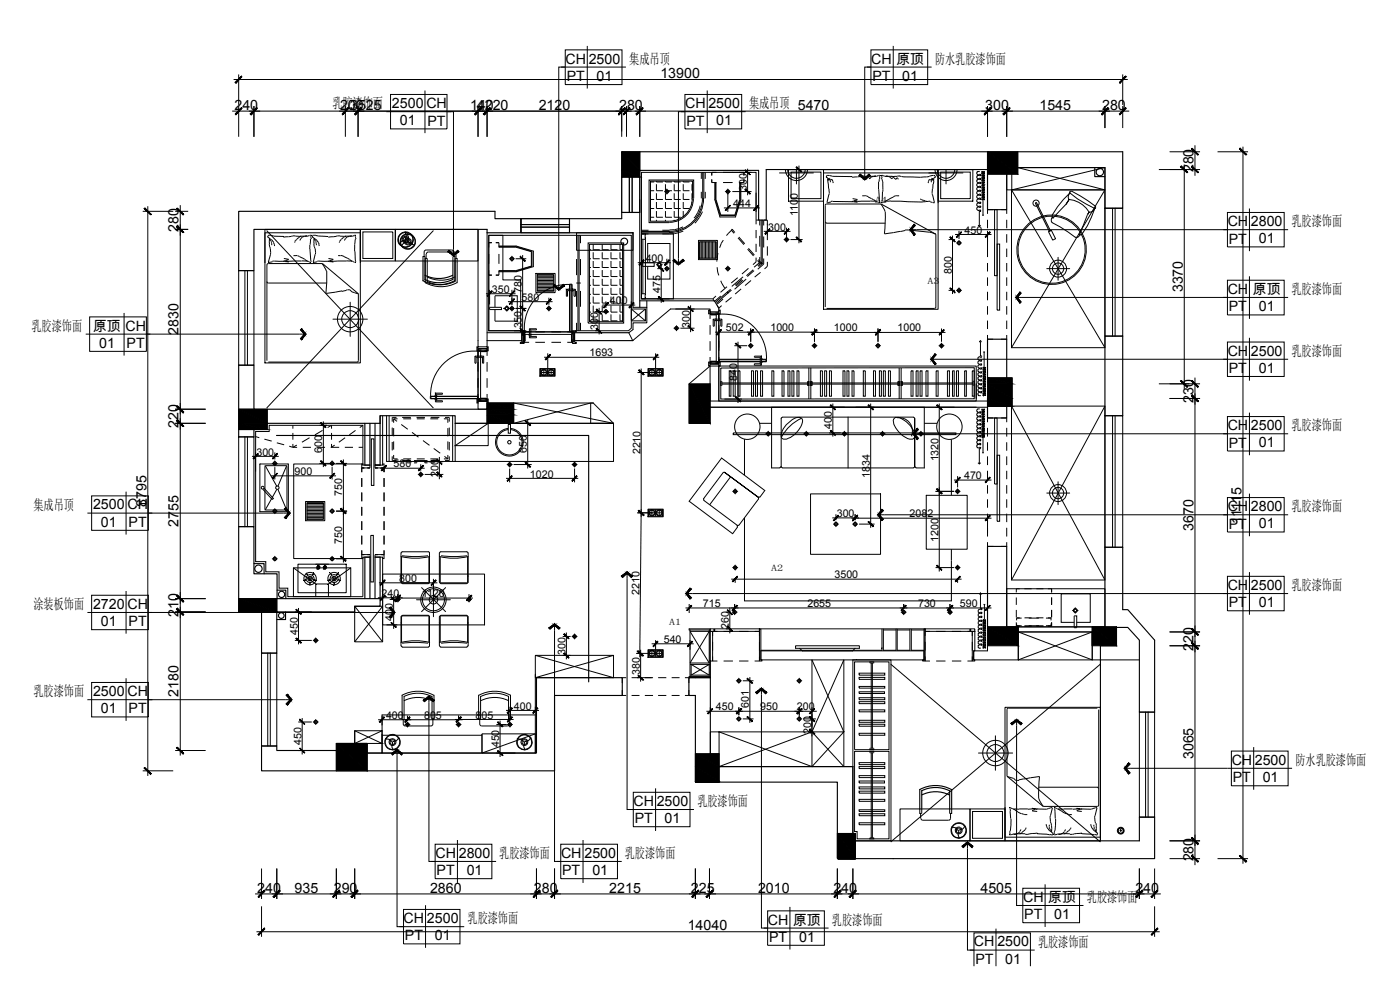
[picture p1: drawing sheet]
<svg xmlns="http://www.w3.org/2000/svg" width="420mm" height="297mm" viewBox="0 0 420 297" stroke-linecap="round" stroke-linejoin="round" font-family="sans-serif">
<defs><g id="words">
<g font-size="4.3">
<text x="169.6" y="19.1">CH</text>
<text x="176.6" y="19.1">2500</text>
<text x="188.8" y="19.1">集成吊顶</text>
<text x="198.1" y="23.4">13900</text>
<text x="261.3" y="19.1">CH</text>
<text x="268.8" y="19.1">原顶</text>
<text x="280.5" y="19.1">防水乳胶漆饰面</text>
<text x="170" y="24.3">PT</text>
<text x="179" y="24.3">01</text>
<text x="261.7" y="24.3">PT</text>
<text x="270.6" y="24.3">01</text>
<text x="70.3" y="32.9">240</text>
<text x="99.7" y="32.5">乳胶漆饰面</text>
<text x="102" y="32.9">200</text>
<text x="105" y="32.9">3525</text>
<text x="117.6" y="32.4">2500</text>
<text x="127.9" y="32.5">CH</text>
<text x="141" y="32.9">140</text>
<text x="143.1" y="32.9">4220</text>
<text x="161.6" y="32.9">2120</text>
<text x="185.7" y="32.9">280</text>
<text x="205.5" y="32.5">CH</text>
<text x="212.5" y="32.4">2500</text>
<text x="224.7" y="32.5">集成吊顶 5470</text>
<text x="295.5" y="32.9">300</text>
<text x="311.8" y="32.9">1545</text>
<text x="330.6" y="32.9">280</text>
<text x="119.9" y="37.6">01</text>
<text x="128.2" y="37.6">PT</text>
<text x="205.9" y="37.6">PT</text>
<text x="214.9" y="37.6">01</text>
<text x="358" y="51.7" transform="rotate(-90 358 51.7)">280</text>
<text x="53.6" y="69.6" transform="rotate(-90 53.6 69.6)">280</text>
<text x="368.3" y="67.9">CH</text>
<text x="375.2" y="67.8">2800</text>
<text x="387.4" y="67.9">乳胶漆饰面</text>
<text x="368.6" y="73">PT</text>
<text x="377.6" y="73">01</text>
<text x="354.8" y="87.7" transform="rotate(-90 354.8 87.7)">3370</text>
<text x="368.3" y="88.2">CH</text>
<text x="375.7" y="88.2">原顶</text>
<text x="387.4" y="88.2">乳胶漆饰面</text>
<text x="368.6" y="93.4">PT</text>
<text x="377.6" y="93.4">01</text>
<text x="9.5" y="99.2">乳胶漆饰面</text>
<text x="27.8" y="99.2">原顶</text>
<text x="37.6" y="99.2">CH</text>
<text x="53.6" y="100.5" transform="rotate(-90 53.6 100.5)">2830</text>
<text x="29.8" y="104.4">01</text>
<text x="38" y="104.4">PT</text>
<text x="368.3" y="106.6">CH</text>
<text x="375.2" y="106.6">2500</text>
<text x="387.4" y="106.7">乳胶漆饰面</text>
<text x="368.6" y="111.8">PT</text>
<text x="377.6" y="111.8">01</text>
<text x="358" y="120.8" transform="rotate(-90 358 120.8)">230</text>
<text x="53.6" y="128.3" transform="rotate(-90 53.6 128.3)">220</text>
<text x="368.3" y="129.1">CH</text>
<text x="375.2" y="129">2500</text>
<text x="387.4" y="129.1">乳胶漆饰面</text>
<text x="368.6" y="134.2">PT</text>
<text x="377.6" y="134.2">01</text>
<text x="10" y="152.9">集成吊顶</text>
<text x="27.9" y="152.8">2500</text>
<text x="38.2" y="152.8">CH</text>
<text x="43.9" y="152" transform="rotate(-90 43.9 152)">8795</text>
<text x="368.3" y="153.3">CH</text>
<text x="375.2" y="153.3">2800</text>
<text x="387.4" y="153.4">乳胶漆饰面</text>
<text x="30.3" y="158">01</text>
<text x="38.6" y="158">PT</text>
<text x="53.6" y="158" transform="rotate(-90 53.6 158)">2755</text>
<text x="358" y="159.2" transform="rotate(-90 358 159.2)">3670</text>
<text x="368.6" y="158.5">PT</text>
<text x="372.4" y="157.1" transform="rotate(-90 372.4 157.1)">11115</text>
<text x="377.6" y="158.5">01</text>
<text x="368.3" y="176.9">CH</text>
<text x="375.2" y="176.9">2500</text>
<text x="387.4" y="177">乳胶漆饰面</text>
<text x="10" y="182.7">涂装板饰面</text>
<text x="27.9" y="182.6">2720</text>
<text x="38.2" y="182.6">CH</text>
<text x="53.6" y="185" transform="rotate(-90 53.6 185)">210</text>
<text x="368.6" y="182.1">PT</text>
<text x="377.6" y="182.1">01</text>
<text x="30.3" y="187.8">01</text>
<text x="38.6" y="187.8">PT</text>
<text x="358" y="195.1" transform="rotate(-90 358 195.1)">220</text>
<text x="10" y="208.8">乳胶漆饰面</text>
<text x="27.9" y="208.8">2500</text>
<text x="38.2" y="208.8">CH</text>
<text x="53.6" y="209" transform="rotate(-90 53.6 209)">2180</text>
<text x="30.3" y="213.9">01</text>
<text x="38.6" y="213.9">PT</text>
<text x="358" y="227.7" transform="rotate(-90 358 227.7)">3065</text>
<text x="369.5" y="229.4">CH</text>
<text x="376.4" y="229.4">2500</text>
<text x="388.6" y="229.4">防水乳胶漆饰面</text>
<text x="369.8" y="234.6">PT</text>
<text x="378.8" y="234.6">01</text>
<text x="190" y="241.7">CH</text>
<text x="197" y="241.7">2500</text>
<text x="209.2" y="241.8">乳胶漆饰面</text>
<text x="190.4" y="246.9">PT</text>
<text x="199.4" y="246.9">01</text>
<text x="130.6" y="257.3">CH</text>
<text x="137.6" y="257.3">2800</text>
<text x="149.7" y="257.4">乳胶漆饰面</text>
<text x="168.3" y="257.3">CH</text>
<text x="175.3" y="257.3">2500</text>
<text x="187.4" y="257.4">乳胶漆饰面</text>
<text x="130.9" y="262.4">PT</text>
<text x="140" y="262.4">01</text>
<text x="168.6" y="262.4">PT</text>
<text x="177.7" y="262.4">01</text>
<text x="358" y="258.4" transform="rotate(-90 358 258.4)">280</text>
<text x="77.2" y="267.7">240</text>
<text x="88.4" y="267.7">935</text>
<text x="100.1" y="267.7">290</text>
<text x="129" y="267.7">2860</text>
<text x="160.2" y="267.7">280</text>
<text x="182.8" y="267.7">2215</text>
<text x="207.2" y="267.7">225</text>
<text x="227.4" y="267.7">2010</text>
<text x="250" y="267.7">240</text>
<text x="294.1" y="267.7">4505</text>
<text x="340.6" y="267.7">240</text>
<text x="306.9" y="270.5">CH</text>
<text x="307.2" y="275.7">PT</text>
<text x="314.3" y="270.5">原顶</text>
<text x="316.2" y="275.6">01</text>
<text x="326" y="270.6">乳胶漆饰面</text>
<text x="121" y="276.8">CH</text>
<text x="121.5" y="282">PT</text>
<text x="128.1" y="276.8">2500</text>
<text x="130.4" y="282">01</text>
<text x="140.3" y="276.9">乳胶漆饰面</text>
<text x="206.3" y="279">14040</text>
<text x="230.3" y="277.3">CH</text>
<text x="237.8" y="277.3">原顶</text>
<text x="249.6" y="277.3">乳胶漆饰面</text>
<text x="230.7" y="282.5">PT</text>
<text x="239.7" y="282.5">01</text>
<text x="292.2" y="283.9">CH</text>
<text x="299.2" y="283.9">2500</text>
<text x="311.4" y="283.9">乳胶漆饰面</text>
<text x="292.6" y="289">PT</text>
<text x="301.6" y="289">01</text>
</g>
<g font-size="3.2">
<text x="224" y="57.2" transform="rotate(-90 224 57.2)">300</text>
<text x="219.9" y="62.1">444</text>
<text x="239.3" y="64.8" transform="rotate(-90 239.3 64.8)">1100</text>
<text x="230.4" y="69.1">300</text>
<text x="289.4" y="70.1">450</text>
<text x="193.7" y="78.5">400</text>
<text x="285.5" y="82.1" transform="rotate(-90 285.5 82.1)">800</text>
<text x="147.5" y="87.8">350</text>
<text x="156.5" y="87.8" transform="rotate(-90 156.5 87.8)">780</text>
<text x="198.1" y="87.8" transform="rotate(-90 198.1 87.8)">475</text>
<text x="156.4" y="90.2">580</text>
<text x="182.9" y="91.2">400</text>
<text x="156.5" y="98.5" transform="rotate(-90 156.5 98.5)">350</text>
<text x="179.5" y="99" transform="rotate(-90 179.5 99)">300</text>
<text x="206.9" y="98.3" transform="rotate(-90 206.9 98.3)">300</text>
<text x="217.7" y="99.4">502</text>
<text x="231.1" y="99.4">1000</text>
<text x="250.2" y="99.4">1000</text>
<text x="269.2" y="99.4">1000</text>
<text x="176.8" y="106.8">1693</text>
<text x="221.1" y="114.4" transform="rotate(-90 221.1 114.4)">840</text>
<text x="249.6" y="128.6" transform="rotate(-90 249.6 128.6)">400</text>
<text x="76.9" y="136.6">300</text>
<text x="96.7" y="135.9" transform="rotate(-90 96.7 135.9)">600</text>
<text x="158" y="135.8" transform="rotate(-90 158 135.8)">650</text>
<text x="192.1" y="136.3" transform="rotate(-90 192.1 136.3)">2210</text>
<text x="88.4" y="142.5">900</text>
<text x="118.1" y="140.1">580</text>
<text x="131.5" y="143.1" transform="rotate(-90 131.5 143.1)">200</text>
<text x="159" y="143.2">1020</text>
<text x="260.9" y="143.3" transform="rotate(-90 260.9 143.3)">1834</text>
<text x="281.5" y="138.4" transform="rotate(-90 281.5 138.4)">1320</text>
<text x="289.2" y="143.6">470</text>
<text x="102.7" y="148.8" transform="rotate(-90 102.7 148.8)">750</text>
<text x="251" y="155.1">300</text>
<text x="272.8" y="155.2">2082</text>
<text x="102.7" y="163" transform="rotate(-90 102.7 163)">750</text>
<text x="281.5" y="162.4" transform="rotate(-90 281.5 162.4)">1200</text>
<text x="250.3" y="173.5">3500</text>
<text x="114.4" y="179">240</text>
<text x="119.8" y="174.5">800</text>
<text x="126.5" y="179">1120</text>
<text x="191.8" y="178.4" transform="rotate(-90 191.8 178.4)">2210</text>
<text x="210.9" y="182.1">715</text>
<text x="242.2" y="182.1">2655</text>
<text x="275.4" y="182.1">730</text>
<text x="287.9" y="182.1">590</text>
<text x="89.3" y="190.4" transform="rotate(-90 89.3 190.4)">450</text>
<text x="117.8" y="186.2" transform="rotate(-90 117.8 186.2)">400</text>
<text x="218.7" y="188.7" transform="rotate(-90 218.7 188.7)">260</text>
<text x="169.6" y="196.4" transform="rotate(-90 169.6 196.4)">300</text>
<text x="199.1" y="192.8">540</text>
<text x="191.9" y="202.3" transform="rotate(-90 191.9 202.3)">380</text>
<text x="115.8" y="215.5">400</text>
<text x="127.2" y="215.6">805</text>
<text x="142.6" y="215.5">805</text>
<text x="154.1" y="212.8">400</text>
<text x="214.8" y="213.1">450</text>
<text x="224.6" y="212.3" transform="rotate(-90 224.6 212.3)">601</text>
<text x="228.1" y="213.1">950</text>
<text x="239.1" y="213.1">200</text>
<text x="243.3" y="220.2" transform="rotate(-90 243.3 220.2)">200</text>
<text x="90.4" y="223.4" transform="rotate(-90 90.4 223.4)">450</text>
<text x="149.7" y="224.2" transform="rotate(-90 149.7 224.2)">450</text>
</g>
<g font-size="2.7">
<text x="262.5" y="60.9">A4</text>
<text x="278.2" y="85.1">A3</text>
<text x="231.3" y="171.2">A2</text>
<text x="200.7" y="187.6">A1</text>
</g>
</g></defs>
<g fill="none" stroke="#000" stroke-width=".3">
<path d="M169.6 15h17v10.4h-17zM176.2 13.8v12.8M261.2 15h17.1v10.4h-17.1zM267.9 13.8v12.8M69.6 33.3h6.6M70.1 23.8h268.2M71.6 22.3v9.2M71.6 31.8v9.2M74.6 33.3h114.9M76.2 31.8v9.2M101.7 33.3h5.7M103.6 31.8v9.2"/>
<path d="M107.4 31.8v9.2M115.9 33.5h19.5M117.1 28.3h17v10.4h-17zM127.5 27.1v12.8M134.1 33.5h1.9v42.8l-1.3-1.2-.4 .4 1.7 1.2 1.6-1.2-.3-.4-1.3 1.2M143.4 33.3h4.6M143.4 31.8v9.2M146.1 31.8v9.2M168.3 20.1h19.5M169.6 20.1h-2v66.5l-1.3-1.3-.3 .4 1.6 1.3 1.7-1.3-.3-.4-1.4 1.3M184.6 33.3h7.3M186.5 31.8v9.2"/>
<path d="M187.9 31.8v9.2M190.4 33.3h107.3M191.9 31.8v9.2M204.3 33.5h19.4M205.5 33.5h-2v45.5l-1.3-1.2-.3 .4 1.6 1.2 1.7-1.2-.3-.4-1.4 1.2M205.5 28.3h17v10.4h-17zM212.1 27.1v12.8M260.1 20.1h19.4M261.2 20.1h-1.8v33.4l-1.4-1.3-.3 .4 1.7 1.3 1.6-1.3-.3-.4-1.3 1.3M294.4 33.3h7.6M296.2 31.8v9.2M300.5 33.3h32.5"/>
<path d="M302 31.8v9.2M329.6 33.3h9.1M331.4 31.8v6.6M336.8 22.3v9.2M336.8 31.8v6.6M186.5 53.1h5.4v10.6h-5.4zM188.8 53.1v10.6M189.6 53.1v10.6M195.1 54.6h1.1M195.1 57.2h1.1M195.1 59.8h1.1M196.9 54.3v.3h2"/>
<path d="M196.9 55.3v1.9h2M196.9 58v1.8h2M199.4 57.5h1.4M199.6 54.3v.3h2M199.6 55.3v1.9h2M199.6 58v1.8h2M200 56.7v1.5M202.2 54.3v.3h2M202.2 55.3v1.9h2M202.2 58v1.8h2M204.9 54.3v.3h1.9M204.9 55.3v1.9h1.9"/>
<path d="M204.9 58v1.8h1.9M207.6 54.3l.1 .3M207.6 55.3v1.9h.1M207.6 58l.1 1.8M207.7 59.5a6.9 6.9 0 0 1-6.9 6.8h-5.7v-12h12.6v5.2M208 59.5a7.2 7.2 0 0 1-7.2 7.2M208.1 59.5v-5.5h-13.4v12.8h6.1M210.4 51.7v1.9M210.4 57.5v2M210.7 59.5a9.9 9.9 0 0 1-9.9 9.9h-8.4M210.8 51.7v7.8M211 59.5a10.2 10.2 0 0 1-10.2 10.2"/>
<path d="M211.1 51.7v7.8M211.6 51.7v1.9M211.6 57.5v2M213.5 53.8v.9h1.4M214.4 54.7v5.2l1.6 5.2h4.6l1.6-5.2v-5.2M214.6 54.7v5.1l1.4 4.9h4.6l1.4-4.9v-5.1M214.8 54.7v5.1l1.4 4.7h4.2l1.5-4.7v-5.1M214.9 51.7h-1.4v.9M216.9 54.7h2.9M216.9 51.7h8.5M217.6 57.5h1.5M218.3 56.7v6.9"/>
<path d="M219.7 57.5h5.7M223.1 53.8v.9h-1.4M223.1 51.7v.9M224.3 50.6v8M226.8 57.8v5.8M233.8 51.9h10.2M235.6 50.9h6.6a3.3 3.3 0 0 1-3.3 3.3 3.3 3.3 0 0 1-3.3-3.3zM236.5 50.9h10.5v9.4h-10.5zM237.3 51.6h9v8h-9zM238.9 50.9v4.3M239.7 49.7v23.3M241.5 50.9a2.62 2.62 0 0 1-2.6 2.6 2.62 2.62 0 0 1-2.6-2.6"/>
<path d="M247 50.9h34.4v41.9h-34.4zM247 51.9h41.9M247.8 53.1l.5 .4M247.9 52.7l-.1 .3M248 52.6l1.6 .2M248.2 53.7l.1 .7M248.2 53.6l.1-.1 .2 .2a.62 .62 0 0 0 1.1 .1M248.3 54.4l.2 2.2M248.3 53.8l.3 .2M248.6 58.3l-.6 2.5M248.6 56.6l.2 1.3M248.7 53.4l-.2 .7"/>
<path d="M248.8 58l-.1 .4M248.9 53.4v.1M248.9 53.6l.1 .6M249.1 54.2v.5M249.6 53.8l.2 .5M249.7 52.9l6 .1M249.8 54.4l.1 .5M255.7 59.6l1.5 .2M257.2 53.1l-1.6 .1M257.2 59.9l-1 .3M258 52.9l-.8 .2M258.4 52.8l-.4 .1"/>
<path d="M258.5 52.8h.7M258.6 58.7h.8M259.1 53.4l-.1 .4M259.2 53.3l-.1 .1M259.2 52.9h1.4M259.4 58.7h.3M259.8 58.7l.6 .3M260.4 59.1l1 .5M260.7 53.3l.3 .3M261 52.8l-1.4 1-.4-.5M261.5 59.6l.5 .3M261.9 52.8l-1.1 .8"/>
<path d="M262 52.9h-1.4M262.1 59.9l.8 .5M262.7 52.7l-.7 .1M263.4 52.7l-1.5 .3M263.5 54.5v2.2M263.6 56.8v.7M263.6 57.5l.2 2.2M263.8 53.8l-.1 .3M263.8 54l-.2 .5M263.8 59.8l.1 .7M263.8 52.8v.2M263.8 52.5l-.3 .1"/>
<path d="M263.9 52.6h.1M263.9 53l-.1 .8M264 52.7l-.1 .1M264.4 52.7l.1 .1M264.4 53.4l.1 .4M264.5 53v.4M264.6 52.8v.2M264.6 53.8l.2 .7v3M264.7 57.5l-.1 3M264.9 52.7l1.5 .3M264.9 52.6h-.5M265.7 52.7l.7 .1"/>
<path d="M266.4 59.9l-.8 .5M266.4 52.8l1.1 .8 .2-.3M266.4 52.9h1.4M267 59.6l-.6 .3M267.4 52.8l.7 .5M268 59.1l-1.1 .5M268.1 53.3l.6 .5 .4-.5 .4 .5M268.9 58.7l-.9 .3M269.2 52.9h-1.4M269.7 58.7h-.8M269.9 52.8l.4 .1M270 52.8h-.8"/>
<path d="M270.4 52.9l.8 .2M276 59.7l1.5 .5M278 53.1h-6.8M278.7 53.8l-.3 1.1M278.8 52.9l-.7 .2M279.3 54.2l.1 .5M279.5 53.8l-.1 .4M279.5 53.6l-.1 .2M279.6 53.4l-.1 .1M279.6 58v.4M279.6 53.4l.2 .7M279.7 56.6l-.1 1.3"/>
<path d="M279.7 58.3l.6 2.5M279.9 55.2l-.1 1.4M280 53.8l-.3 .2M280 52.6l-1.2 .2M280.1 53.6l-.1-.1-.2 .2a.62 .62 0 0 1-1 .1M280.1 52.6h.4M280.1 53.7l-.1 .7M280.1 54.4l-.1 .8M280.5 50.9a3.3 3.3 0 0 0 3.3 3.3 3.3 3.3 0 0 0 3.3-3.3h-6.7M280.5 52.7l.2 .3M280.7 53.1l-.6 .4M281.4 50.9h10.4v9.4h-10.4z"/>
<path d="M281.4 51.9v9M282.2 51.6h8.9v8h-8.9zM283.8 50.9v4.3M286.4 50.9a2.62 2.62 0 0 1-2.6 2.6 2.62 2.62 0 0 1-2.7-2.6M293.8 51.5a.55 .55 0 0 0-.7 .2 .55 .55 0 0 0 .2 .8 .55 .55 0 0 0 .7-.2l.2 .2-.2 .2a.58 .58 0 0 0-.8 0 .58 .58 0 0 0 0 .8 .58 .58 0 0 0 .8 0l.2 .1-.2 .3a.58 .58 0 0 0-.8 0 .58 .58 0 0 0 0 .8 .58 .58 0 0 0 .8 0l.2 .1-.2 .3a.58 .58 0 0 0-.8-.1 .58 .58 0 0 0 0 .9 .58 .58 0 0 0 .8-.1l.2 .2-.2 .3a.58 .58 0 0 0-.8-.1 .58 .58 0 0 0 0 .9 .58 .58 0 0 0 .8-.1l.2 .2-.2 .3a.58 .58 0 0 0-.8-.1 .58 .58 0 0 0 0 .9 .58 .58 0 0 0 .8-.1l.2 .2-.2 .2a.58 .58 0 0 0-.8 0 .58 .58 0 0 0 0 .8 .58 .58 0 0 0 .8 0l.2 .2-.2 .2a.57 .57 0 0 0-.9 .2 .57 .57 0 0 0 .5 .8l.1-.1a.27 .27 0 0 1 .4-.1 .27 .27 0 0 1 0 .4 .27 .27 0 0 1-.4-.1 .53 .53 0 0 0-.7 .7 .53 .53 0 0 0 .9 .2l.3 .1-.2 .3a.59 .59 0 0 0-.8 0 .59 .59 0 0 0 0 .8 .59 .59 0 0 0 .8 0l.2 .2-.4 .1v4.4M295 51.4l.3 .3-.8-.3 .8 .7-.8-.1 .8 .6-.8-.1 .8 .6h-.8l.8 .5h-.8l.8 .6-.8-.1 .8 .6-.8-.1 .8 .7-.8-.2 .8 .7-.8-.2 .8 .7-.8-.2 .8 .6-.1 .2-.7-.3 .8 .7-.8-.2 .8 .7-.8-.2 .8 .7-.8-.2 .8 .7-.8-.2 .8 .7-.8-.1 .8 .6-.8-.1 .4 .3v4.7M302 52h1.5v4.9h-1.5zM303.4 56.9h28v47.4h-28zM303.4 56.9l28 47.4M303.5 56.9h27.9v-6.6h-26.1l26.1 6.6-28 47.4M320.9 57.9l2.3 1.8 5.2 2.8-.8 1-.9 .1M320.9 57.9l-.5 1.1 .3 .8a7.8 7.8 0 0 1 6 3.8"/>
<path d="M321 57.4h.5l4.8 2.8 2.3 1.7-.1 .6a24.7 24.7 0 0 1-4.1 7.8l-.4 .1a1.19 1.19 0 0 1-1.5 .8l-4.5-3.2-2.4-1.2a1.24 1.24 0 0 1 .1-1.6v-.7a25.7 25.7 0 0 1 5.2-6.7zM331.4 50.3l-27.9 6.6M347.6 50.9h12.4M350.8 45.5h9.2M355.2 49.3v67.3M358.4 43.6v9.1M365.2 45.5h9.2M372.8 44v215M42.8 63.4h9.2M44.3 61.9v170.8M52.5 63.4h3.9M52.5 68.8h3.9"/>
<path d="M54.1 61.5v9.2M54.1 67.3v57M79.5 68.8h28.6v40h-28.6zM79.5 78.9v-9.1h28.6v9.1M80 69.1l50 53.3M80.2 71.1l.6 .4M80.4 70.6l-.2 .4M80.7 73.2l.2 .9M80.8 71.4l.7 .5M80.8 71.7l.6 .7M80.8 71.4v1.9M81 74.1l.2 2.2-.7 2.3"/>
<path d="M81.2 70.6h-.8M81.3 70.6l.8 .2M81.4 72.5l.1 .6M81.6 73.1l-.1 .4M81.6 71.9l.5 .8M81.7 78.5l-1.1 .2M82 72.7l.3 .5M82.1 70.8l3 .1M82.2 78.3l-.5 .1M82.2 78.3l3.2 .1M82.3 73.2l.1 .6M85.1 77.5l1.5 .3-1.6 .6"/>
<path d="M85.7 78.4l.9 .1h-1.2M86.6 78.3h-.9M87.8 70.8l-2.8 .3M87.8 70.7h.8M88 76.7h.8M88.5 72.4l-.1 .4M88.6 72.2l-.1 .1M88.6 70.8h2.8M88.8 76.6l.3 .1M89.2 76.7l2.2 1.1M89.9 71.1l-1.3 1.1M90.4 70.8l-.5 .2"/>
<path d="M90.5 78.3l-3.9 .1M90.5 78.2l2.1 .2M91.3 70.8l-.6 .3-.8 1M91.4 77.8l.9 .6M92.1 70.7h-.7M92.4 70.8l-1.1 .1M92.6 78.5l.3 .1M92.8 70.7l-.4 .1M92.9 78.7l.3 .1M92.9 73.5v1.2M93 74.7l.2 3M93.1 71.6v.4"/>
<path d="M93.2 72l-.2 1.4M93.2 77.7l.1 .8M93.2 70.7v.2M93.2 70.5l-.3 .1M93.3 70.5l.1 .1M93.3 71v.3M93.3 70.7h.1M93.4 78.4v.2M93.4 71.4l-.1 .3M93.6 71.1l.5 .4M93.8 70.6l-.2 .4M94.1 73.2l.2 .9"/>
<path d="M94.1 70.5l-.3 .1M94.2 71.7l.4 .5M94.2 71.4v1.9M94.2 70.5l.5 .1M94.2 71.4l1.3 1.3M94.4 74.1v.4M94.5 76.3l-.6 2.3M94.6 74.5l.1 1.3M94.7 70.6l3.7 .3M94.7 75.8l-.1 .4M94.7 72.3l.1 .1M94.8 72.5l.1 .2"/>
<path d="M94.8 72.7l.1 .4M94.9 73.1v.4M95.1 78.5l-1.2 .2M95.5 72.7l.2 .5M95.7 73.2l.1 .6M96.6 79.1l1.4 2.3M98.5 77.5l1.5 .3-1.6 .6M98.8 78.5l1.2 .1M98.8 78.4h-3.6M99.1 78.4l.9 .1M99.9 78.3h-.8M101.2 70.8l-2.7 .3"/>
<path d="M101.2 70.7h.8M101.4 76.7h.8M101.9 72.4l-.2 .4M102 70.8l1.4 .1M102 72.2l-.1 .1M102.3 76.6l2.5 1.2M102.4 71.8l-.4 .4M103.2 71.1l-.8 .6M103.6 71.6l-.3 .5M103.8 70.8l-.5 .2M103.9 78.2l1.4 .1M103.9 78.3l-3.9 .1"/>
<path d="M104.1 71.1l-.5 .4M104.8 70.8l-1.4 .1M104.8 70.8l-.6 .3M104.8 77.8l.8 .6M105.3 78.3l.7 .1M105.5 70.7h-.7M105.8 70.8l-1 .1M106 78.5l.3 .1M106.3 70.7l-.5 .1M106.4 78.7l.2 .1M106.4 73.5v1.9M106.5 75.4l.1 3.1"/>
<path d="M106.5 70.7v.2M106.6 71.6l-.2 1.8M106.6 70.5l-.3 .1M106.6 70.5l.2 .1M106.7 71v.3M106.7 70.7h-.1M106.7 78.4v.2M106.8 71.4l-.1 .3M108.1 68.8h10.5v9.5h-10.5zM108.8 69.6h9v7.9h-9zM118.6 68.8h24.8v9.5h-24.8zM121.5 69.4l.4 1.3-.3 1.2"/>
<path d="M121.6 71.9l.9 .7 1.3 .4M121.7 71.9l-1.2 .4-.9 .9M122.2 70l.3 1.3a1.39 1.39 0 0 0 .9 2l1.1 .2M122.4 72.4l-1.3 .5-.8 .9M126.9 78.3v-1.4h.6v1.4M127.2 76.9l.1-1.6 .5-.3h8l.3 .6v1.3M127.8 76.2v1.3M127.9 76.2l.2-.5 .4-.1h7.7l.5 .3 .1 1.6M130 69.1l-50 53.3M135.9 78.3v-1.4h.6v1.4M143.4 68.8v35.2h2.7v-1.8M146.1 69.8v32.4"/>
<path d="M146.6 70.6h4.2v13.4h5.4v15.2h-9.6zM146.6 76.2v2.9M147.5 72.8h-.9v1.4M148.7 72.8h1v1.4M149.7 76.2v2.9M149.7 74h5.1l4.8 1.4v4.5l-4.8 1.4h-5.1M149.7 74.1h5l4.7 1.4v4.3l-4.7 1.4h-5M149.7 73.8h5.1l5.2 1.5v4.7l-5.2 1.5h-5.1M152.8 77.6h1.5M153.6 76.8v1.6M154.7 77.6h3.2M156.3 65.6h14.5v4.2h-14.5z"/>
<path d="M156.3 67.4h14.5M156.3 68.1h14.5M156.8 76.5v23.8M172.9 69.8h17v5.3h-17zM172.9 70.6v2.4M172.9 77.7v4.8M173.4 70.6v28.6M173.7 70.6v28.6M174.1 70.6v2.4M174.1 77.7v4.8M176.4 72.9h10.7v24h-10.7zM176.8 73.3h9.9v23.2h-9.9z"/>
<path d="M176.8 74.9h.5M176.8 77.6h.5M177.9 73.3v1.6h2M177.9 75.7v1.9h2M177.9 78.3v1.9h2M180.6 73.3v1.6h2M180.6 75.7v1.9h2M180.6 78.3v1.9h2M183.3 73.3v1.6h1.9M183.3 75.7v1.9h1.9M183.3 78.3v1.9h1.9M186 73.3v1.6h.7"/>
<path d="M186 75.7v1.9h.7M186 78.3v1.9h.7M191.3 78.8h9.9M192.4 70.2h9.6v19.4h-9.6zM192.4 69.1h2.1M192.4 69.8h8.4M192.4 77.6v1.2M192.7 78.8v1.1h3.5v-1.1M192.8 71.8v16.3M193.6 71.8v16.3M194.3 78.8v-5.8h6.7v10.7h-6.7v-3.8M194.5 70.2h-2.1h1.2v1.6h-1.2"/>
<path d="M195.1 62.5h1.1M195.1 65.2h1.1M196.8 79.4h.7M196.9 60.6v1.9h2M196.9 63.3v1.9h2M196.9 65.9v.4M197.7 78.4v.7M197.7 79.6v.7M198 79.4h.8M198.3 79.5v11.3M198.7 69.1h2.1M199.6 60.6v1.9h2"/>
<path d="M199.6 63.3v1.9h2M199.6 65.9v.4M200 77.6v1.9M200 79.8v1.5M202.2 60.6v1.9h2M202.2 63.3v1.9h2M202.2 65.9v.4M204.9 68l-2.6 .9-1.5 .1M204.9 60.6v1.9h1.9M204.9 63.3v1.8M204.9 69.3a12.3 12.3 0 0 1-6.2 .9M207.6 60.6v.2"/>
<path d="M209.5 72.1h5.7v5.8h-5.7zM209.9 72.5h5v4.9h-5zM209.9 72.5v4.9M210 61.7a8.3 8.3 0 0 1-1.8 3.7M210.4 72.5v4.9M210.7 63.5l-.9 1.7-1.4 1.7M210.8 72.5v4.9M211.2 72.5v4.9M211.6 72.5v4.9M212.1 72.5v4.9M212.5 72.5v4.9M212.9 72.5v4.9"/>
<path d="M213.3 72.5v4.9M213.8 72.5v4.9M214.2 72.5v4.9M214.6 72.5v4.9M215.4 75.9l-.4 2.6M217 72l-1.1 2.3M217.1 62.4h10.8M218.3 79.8v1.5M219.4 68.9l.8 1.1M219.5 68.8l.9 .9M219.7 68.8l-1.8 1.9M221.4 71.3l1.7 2.1"/>
<path d="M221.6 71.1l1.8 2M224.3 74.7l1.7 2.1M224.5 74.5l1.8 2M226.8 66v-14.3h-34.4v37.9h21.4M226.8 77.3v1.2l-.9 .9M226.8 66v1.3M226.8 69v2.4M226.8 73.1v2.5M226.8 66h1M227.2 78.1l.9 1M227.5 77.9l.8 1M227.9 77.1v1.6l-1.7 1.4"/>
<path d="M227.9 66v1.6M227.9 70.7v3.3M228.3 66v12.9l.3 .2M228.3 78.9l.1 .1M228.3 78.9l-1 .8M228.5 79l.1 .1M228.6 79.1l-1 .9M228.7 66l-.1 13.1M229.1 69.4h8M229.1 66v1.6M229.1 70.9v3.3M229.1 77.5v1.7l-1.8 1.5"/>
<path d="M229.2 66h1v6M230.2 73.9v2.8M230.2 78.5v1.4l-.9 .8M235.2 71.9h1.5M235.9 68.3v4.3M237.1 71.9h3.7M247.6 66.5l.4 .4M248 66.9h17.6M249.3 60.6l-1.2 .2M249.7 60.3l-.5 .1M249.7 60.4l7.5 .2-.9-.1M256.1 60.3l-.5 .2"/>
<path d="M257.2 60.3l-.9 .1M261.1 60.3h1.4M261.1 60.3l-3.9 .1M262.5 60.3l.5 .1M263 60.5l.5 .2M263.5 60.8h.3M264 60.6v.1M264.2 61.2l1.3 2.3M264.5 60.6v.1M264.8 60.8h-.2M265.3 60.5l-.5 .2M265.5 63.5l-.2 6.6 4.8-.7"/>
<path d="M267.3 60.3l10.4 .2M267.3 60.3l-2 .1M271.4 69l7.5 .6M271.5 69.1l-1.4 .3M273.4 68.9l1.1 1.3-.3 .4-1.3-1.7 1.3-1.6 .3 .3-1.1 1.3h113M277.5 60.3l.6 .2M278.6 60.4h-.9M278.6 60.3l.5 .1M278.9 69.6l.7 .2M279.1 60.6l.6 .1M279.6 69.8l1.1 .4M279.8 60.8h.5"/>
<path d="M280.7 70.2l-16.4-9h-16.6l-.2 .4v30.5M280.7 70.2v21.9l-.2 .4h-32.5M284.5 71.9h2M285.7 70.7v17.5M286.5 70.3h10.9M286.9 72.9h1.5M287.7 69.2v2.5M287.7 72.1v1.4M293.3 67.6l.5 .4 .4-.4M294.6 64.4l.2 .2M295.1 64.4l-.2 .2M296.2 65.9v2.6"/>
<path d="M296.2 69.2v7.9M296.2 78.9v2.5M297.9 62.9h-1.7v1.2M298.3 62.9h.8v19.8h-.8zM299.1 73.2h.8v19.8h-.8zM300.3 62.9h1.7v1.2M302 65.9v2.6M302 70.2v2.6M302 74.6v2.5M302 78.9v2.5M310.9 60.9l-.2-.1-.1 .2M310.9 60.8l4.2 8.4-.3 .2-4.2-8.4"/>
<path d="M311.4 61.7a.93 .93 0 0 0-.2-1.6 .93 .93 0 0 0-1.3 .7 .93 .93 0 0 0 1.1 1M314.5 69.5l.9-.4 1.2 2.5-.8 .4zM317.4 77.2v6.8M319.8 61.2l-3.9 4.2-.2-.2M319.8 61.2l.9-1.4-.9 1.4M326.2 64.4l-2.5 5.9 .3 .1M326.7 63.6l-.5 .8 .5-.8M331.4 62.5h5.4v38.3h-5.4zM333.7 62.5v38.3M334.5 62.5v38.3M368.2 63.7h17v10.4h-17zM374.8 62.5v12.8"/>
<path d="M26.9 95h17v10.4h-17zM37.2 93.9v12.7M71.6 81.2h4.6v28.3h-4.6zM73.5 81.2v28.3M74.2 81.2v28.3M80.1 84.5l.4 .4h17.5M98 81.3l-.2 6.7M99.9 95.7h10.3M102.6 87.2l-4.7 .8M103.9 87.1l-1.4 .3M104.3 86.9l-.4 .1M104.4 86.9h.6l.7 .7 .6 .2"/>
<path d="M105 90.6v10.3M106.3 87.8l1.2 .3M107.5 88.1l-10.8-9.1-16.4 .1-.2 .4v28.7M107.5 88.1v20.1l-.2 .3-26.8 .1M128.1 83.1a9.3 9.3 0 0 0 8.4 0M128.1 84.4a9.3 9.3 0 0 0 8.4 0M128.2 84.4v-6.9h-.6v7.3a9.9 9.9 0 0 0 9.4 0M136.5 84.4v-6.9h.6v7.3M145.8 88.1h8.9M146.1 99.8h10.4v2.4h-10.4M146.6 81.1v1.4h.9M146.9 92.2h3.5v.6h-3.5z"/>
<path d="M146.9 86.9v4.4M148.5 92.2v-3.5h6.7v7.6h-6.7v-3.5M149.7 81.1v1.4h-1M151 92.5h.8M152 91.6v.7M152 92.8v.6M152.2 92.5h2.1M152.4 90.5h13.3M153.6 86.9v4.5M153.6 91.7v1.6M154.1 99.2h3.8M154.7 92.5h3.2"/>
<path d="M156.7 99.2h-10.1v-28.6h42.8v27.8l-.9 .8h-16M156.9 99.5v3.2h-.4v-3.2h.4v1.1v-1.1l.1 .4 .3-.4v3.2M157 99.5h-.9v-.3h1.1v.3M158.6 99.5h.8M158.8 98.6h2.1v.3h-1.7zM158.8 98.6v.9M158.8 99.5v.8M159.2 98.9v.6M159.2 99.5v.8M160.8 82h5.7v5.8h-5.7zM161.2 82.4h4.9v4.9h-4.9zM161.2 87.1h4.9"/>
<path d="M161.2 86.7h4.9M161.2 86.2h4.9M161.2 85.8h4.9M161.2 85.4h4.9M161.2 85h4.9M161.2 84.6h4.9M161.2 84.1h4.9M161.2 83.7h4.9M161.2 83.3h4.9M161.2 82.9h4.9M161.2 82.4h4.9M163.9 92.5h1.5"/>
<path d="M164.6 89.3v2.1M164.6 91.7v1.6M169.9 86.8v2.1h.3v-1.7M170.2 87.2h.5M170.7 86.8h-.8l.3 .4M170.8 86.6v.7M170.8 85.4h.8M170.8 99.5v-14.3h.8v15.3M170.8 87.2h.8M170.8 86.8h.8M170.8 99.4h.8M170.8 85.3a13 13 0 0 0-13.5 14.3"/>
<path d="M171 85.4v1.4M171 87.2v12.2M171.5 85.4v1.4M171.5 87.2v12.2M171.6 86.6h.2v.7h-.2M171.8 99.5v-.3h1.1v.3h-1.1v.4l-.2-.4v3.2M171.8 87.2h.4M171.8 86.8h.8M172 99.5v3.2M172.2 87.2l.4-.4v2.1h-.4zM172.3 99.5v3.2h.6v.3h-1.1v-.3M172.9 87.3v4.7"/>
<path d="M172.9 96.8v2.4M172.9 84.9h1.2M174.1 87.3v4.7M174.1 96.8v2.4M176.8 80.2h.5M176.8 82.9h.5M176.8 85.6h.5M176.8 88.3h.5M176.8 90.9h.5M176.8 93.6h.5M176.8 96.2h.5M177.9 81v1.9h2"/>
<path d="M177.9 83.6v2h2M177.9 86.3v2h2M177.9 89v1.9h2M177.9 91.7v1.9h2M177.9 94.3v1.9h2M178.5 93.4h2.1M178.5 99.2h1.2M179.7 92.3v8M180.6 81v1.9h2M180.6 83.6v2h2M180.6 86.3v2h2M180.6 89v1.9h2"/>
<path d="M180.6 91.7v1.9h2M180.6 94.3v1.9h2M180.6 91.5h10M181 93.4h1.5M181.7 90.4v1.9M181.7 92.8v1.4M183.3 81v1.9h1.9M183.3 83.6v2h1.9M183.3 86.3v2h1.9M183.3 89v1.9h1.9M183.3 91.7v1.9h1.9M183.3 94.3v1.9h1.9"/>
<path d="M186 81v1.9h.7M186 83.6v2h.7M186 86.3v2h.7M186 89v1.9h.7M186 91.7v1.9h.7M186 94.3v1.9h.7M189.4 90.4v5.7M189.9 92.2h4.1v4.6h-4.1v2.1l-1.3 .9 1.2 2.4 11.3-9.5h11.9v.8h2.6v-1.1M191.9 90.2h22.4l1.3 2.2M192.4 88.1h1.2v1.5h-1.2M193.6 92.7l-4.2 3.5h4.2v-3.5h-4.2l4.2 3.5M194 90.2v2"/>
<path d="M197.2 80.6h1.7M197.2 89.6h3.6M199.4 80.6h1.4M202.2 98.4h1.5M202.6 92.7h5.7M202.9 97.7v1.5M204.1 98.4h4.2M207.1 91.6v8M212.6 93h.4v.9l.2 .2h-.6zM213 93.4v.5h2.6h-1M213 94.2h2.6M213 94.2h.2h-.2"/>
<path d="M213 94.2v1.4M213 97.5v2.9M213 94.2h.8M213.2 94.2h1.6v.3h-1.6zM213.8 89.6l.5 .9M213.9 95.7l.4 .4v1.7h-.4zM213.9 95.7h.9M214.3 96.1h.5M214.5 99.6h30.9M214.8 88.8l-1 .8M214.9 94.2h.7v14.3v-14.3M214.9 95.6v.7"/>
<path d="M214.9 95.7h.7M214.9 94.2v14.3h15v-.8M214.9 94.2h.7M214.9 96.1h.7M215.1 91.6l.5 .8M215.1 80.1l.5 2.5M215.6 93h.4v1.1h-.6l.2-.2zM215.6 95.6v.7M215.7 94.3a13 13 0 0 1 14.2 13.5M215.7 95.7h.8M215.7 96.1h.5M216.2 88.8l-1.7 1.4"/>
<path d="M216.2 84.2l1.2 2.2M216.5 91.7l-.9 .7M216.5 95.7v2.1h-.3v-1.7zM216.9 89.7l-1.8 1.5M217.6 80.6h1.5M218.1 86l-2 1.7M218.2 87.6l-3.5 3M218.2 87.6l.2 .3M218.4 87.9l-3.5 3M218.4 87.8l.1 .1M219.2 86.8l-1 .8M219.4 89.2l-1.8 1.4"/>
<path d="M219.4 87l-1 .9M221.3 83.3l-2 1.6M222.3 86.7l-1.8 1.5M222.6 83.8l-2.1 1.8M222.8 84l-2 1.8M222.9 83l-3.4 2.9M223.8 83.7l-3.4 3.1M224.5 80.5l-1.9 1.7M225.2 98.5v4M225.3 84.1l-1.8 1.6M225.9 80.9l-2 1.8M226.2 81.2l-2 1.7"/>
<path d="M228.1 81.7l-1.7 1.4M243.1 99.7h40.5M244.3 98.5v4M263.4 98.5v4M282.4 98.5v4M284.5 87.1h2M286.9 87.1h1.5M287.7 86.3v1.6M296.2 83.2v2.5M296.2 87.5v2.6M296.2 91.8v2.6M296.2 96.1v2.6"/>
<path d="M302 83.2v2.5M302 87.5v2.6M302 91.8v2.6M302 96.1v2.6M305.1 89.2l1.2 1.4-.3 .3-1.3-1.7 1.3-1.6 .3 .3-1.2 1.3h81.3M314 80.6h6.9M368.2 84h17v10.5h-17zM374.8 82.9v12.7M25.7 100.2h65.6l-1.2 1.4 .4 .3 1.2-1.7-1.2-1.6-.4 .3 1.2 1.3M129.3 119.5h1.3M129.3 118.9h1.3M129.3 118.8v.8"/>
<path d="M130.4 119.6h.8M130.4 118.8h.8M130.6 117.9h2.1v.3h-1.8M130.6 118.8v.8M130.6 119.7v.8M130.9 118.2l-.3-.3v.9M130.9 118.2v.6M130.9 118.8v.8M130.9 119.7v.5M130.9 119.5h12.3M130.9 118.9h12.3M142.5 106.8l.3 .4v1.7h-.3z"/>
<path d="M142.5 106.8h.8M142.8 107.2h.5M143.2 118.8v.8M143.4 119.7h-.3v1.2h.3v-1M143.4 105v-1h-.3v1.2h.3M143.4 106.6v.8M143.4 118.8h-14.3v.8h15.1M143.4 106.8h.8M143.4 107.2h.8M143.4 105.4a13 13 0 0 0-14.2 13.4M144.2 106.6v.8M144.2 119.4h1.6v.2h-1.6z"/>
<path d="M144.2 105.3h1.6v.2h-1.6zM144.2 105.3h-.8v14.3v-14.3h.8v14.3M144.2 106.8h.9M144.2 107.2h.5M144.4 105h-1v-.5h2.7v.5M145.1 106.8v2.1h-.4v-1.7zM145.3 119.6h.8M145.3 105.3h.8M146.1 119.7h.3v1.2h-.3v-1M146.1 105v-1h.3v1.2h-.3M146.1 119.6h-2.7l.2 .1-.2 .3h1h-1v.4M146.1 119.6h-.3h.3l-.3 .1 .3 .3h-1.7"/>
<path d="M146.1 105h-2.7h.2l-.2 .3h2.7M146.1 105h-.3v.2h.3l-.3 .1h.3M146.1 105.3v1.4M146.1 108.6v2.9M146.1 113.4v2.9M146.1 118.2v1.4M156.9 100.6v2.1l.1-.4h.2v.4l.1-.4v.4M157 102.7h-.9v.3h1.1v-.3M157.3 100.5h.2v1.8h-.2zM157.3 102.7h1.4M157.3 101.7v1M158.6 100.3v.2h.8v-.2"/>
<path d="M158.8 100.5v.8M159.2 100.9h1.7v.4h-2.1zM159.2 100.5v.4M160.6 102.7h2.9M161.9 110.5h4.6v2.3h-4.6zM162.1 110.7h4.2v2h-4.2zM162.4 111.7h1.5M163.1 111v1.5M163.2 107.2h34.5M164.2 110.7v2M164.3 106v4.5M164.6 111.7h1.5"/>
<path d="M165.3 111v1.5M165.4 102.7h2.9M170.1 102.7h1.5M171.4 100.5h.2v1.8h-.2zM171.6 102.7v-.4v.4h.2v-.4v.4M171.6 100.3h-14.3v-.8h14.3h-14.3v1M171.6 101.7v1M191.2 111.7h5.1M192.3 110.5v44.5M194.4 110.5h4.5v2.3h-4.5zM194.5 110.7h4.3v2h-4.3zM195.5 111v1.5"/>
<path d="M196.6 106v4.5M196.6 110.7v2M197 111.7h1.5M197.7 111v1.5M206.7 115.1l6.3-5.3h2.6v10.5M213 109.8v10.5h83.2M213 108.6h-.4v1.2h.4v-1M213 108.5h2.6l-.2 .1 .2 .3h-1h1v.4h-2.6v-.4h2.6M213 108.5h.2h-.2l.2 .1-.2 .3h1.6M213 102.3v2.9M213 107.1v1.4M213 108.5h.8"/>
<path d="M213.2 108.3h1.6v.2h-1.6zM215.6 109.8h77.2v10.5h-77.2zM215.6 108.6h.4v1.2h-.4v-1M215.6 107.7h14.3M215.8 108.4h12.3M215.8 107.9h12.3M215.8 107.7v.8M216.2 110.4l76-.1v9.3l-76 .1zM216.2 114.4l.3 .1v1.1h-.3zM216.5 114.9h25.8M216.5 115.2h25.8M217.3 119.7h5.3"/>
<path d="M218.7 111.2h.6v7.6h-.6zM219.9 111.2h.6v7.6h-.6zM220.3 103.7h3.8M221.4 111.2h.6v7.6h-.6zM221.4 102.5v18.4M224.4 103.7h1.5M225.2 102.9v1.5M225.4 111.2h.6v7.6h-.6zM226.3 109.1h1.8l.3 .4h-2.1zM226.6 111.2h.6v7.6h-.6zM227.9 108.5h.8M227.9 107.7h.8"/>
<path d="M228.1 107.2l.3-.4v.9M228.1 107.2v.5M228.1 107.7v.8M228.1 108.6v.5M228.1 111.2h.6v7.6h-.6zM228.4 106.8h-2.1v.4h1.8M228.4 107.7v.8M228.4 108.6v.9M228.4 108.4h1.4M228.4 107.9h1.4M229.8 107.7v.8M231.5 111.2h.6v7.6h-.6z"/>
<path d="M234.6 111.2h.6v7.6h-.6zM236.4 111.2h.6v7.6h-.6zM237.5 111.2h.6v7.6h-.6zM239.1 111.2h.6v7.6h-.6zM242.3 114.5l.3-.1v1.2l-.3-.1zM242.6 110.3v9.4M243.2 114.4l.4 .1-.1 1.1h-.3zM243.2 110.3v9.4M243.6 103.7h1.5M243.6 114.9h25.8M243.6 115.2h25.8M244.3 102.9v1.5"/>
<path d="M246.1 111.2h.6v7.6h-.6zM247.4 111.2h.6v7.6h-.6zM248.8 111.2h.6v7.6h-.6zM252.9 111.2h.6v7.6h-.6zM254.1 111.2h.5v7.6h-.5zM255.6 111.2h.6v7.6h-.6zM259 111.2h.6v7.6h-.6zM262 111.2h.6v7.6h-.6zM262.6 103.7h1.5M263.4 102.9v1.5M263.8 111.2h.6v7.6h-.6zM265 111.2h.6v7.6h-.6z"/>
<path d="M266.5 111.2h.6v7.6h-.6zM269.4 114.5l.3-.1v1.2l-.3-.1zM269.7 110.4v9.3M270.3 114.4l.3 .1v1.1h-.3zM270.3 110.4v9.3M270.6 114.9h21.2M270.6 115.2h21.2M273.3 111.2h.6v7.6h-.6zM274.8 111.2h.6v7.6h-.6zM276 111.2h.6v7.6h-.6zM277.8 111.2h.6v7.6h-.6zM279.6 107.7l1.2 1.4-.3 .3-1.3-1.7 1.3-1.6 .3 .3-1.2 1.3h106.8"/>
<path d="M280.8 111.2h.6v7.6h-.6zM281.7 103.7h1.5M282.4 102.9v1.5M284.2 111.2h.6v7.6h-.6zM285.7 111.2h.5v7.6h-.5zM286.9 111.2h.6v7.6h-.6zM289.4 111.2h.5v7.6h-.5zM291.6 111.2h.6v7.6h-.6zM291.8 114.4v1.1M291.9 114.4h.3v1.1h-.3M293.7 102.5l.4-.3 .3 .3M294.1 102.4v4.3a.23 .23 0 0 1 .3 .2 .23 .23 0 0 1-.2 .3 .53 .53 0 0 0-.8 0 .53 .53 0 0 0 .1 .8 .53 .53 0 0 0 .8-.1l.1 .4a.59 .59 0 0 0-.9 0 .59 .59 0 0 0 0 .8 .59 .59 0 0 0 .9 0v.4a.59 .59 0 0 0-.9 0 .59 .59 0 0 0 0 .8 .59 .59 0 0 0 .9 0v.4a.57 .57 0 0 0-1 .1 .57 .57 0 0 0 .4 .8h.2a.25 .25 0 0 1 .4-.1 .25 .25 0 0 1 0 .4 .58 .58 0 0 0-.9 0 .58 .58 0 0 0 0 .8 .58 .58 0 0 0 .9 0v.4a.58 .58 0 0 0-.9-.1 .58 .58 0 0 0 0 .9 .58 .58 0 0 0 .9-.1v.5a.58 .58 0 0 0-.9-.1 .58 .58 0 0 0 0 .9 .58 .58 0 0 0 .9-.1v.5a.58 .58 0 0 0-.9-.1 .58 .58 0 0 0 0 .9 .58 .58 0 0 0 .9-.1v.4a.58 .58 0 0 0-.9 0 .58 .58 0 0 0 0 .8 .58 .58 0 0 0 .9 0v.4a.55 .55 0 0 0-.8-.1 .55 .55 0 0 0-.2 .7 .55 .55 0 0 0 .8 .2"/>
<path d="M295.2 105.5l-.2 .2M295.2 105.5v4.5l-.3 .5 .7-.2-.7 .7 .7-.2-.7 .7 .7-.2-.7 .7 .7-.2-.7 .7 .7-.2-.7 .7 .7-.2-.7 .7 .7-.2-.7 .7 .7-.2-.7 .7 .7-.1-.7 .6 .7-.1-.7 .6h.7l-.7 .5h.7l-.7 .6 .7-.1-.7 .6 .7-.1-.7 .6 .7-.1-.7 .6 .7-.1-.7 .6 .7-.2-.2 .3M295.2 105.5l.2 .2M296.2 100.5v1.2h1.7M302 100.5v1.2h-1.7M347.6 115.1h12.4M350.8 119.5h9.2M358.4 113.3v6.2M358.4 118v73.1M368.2 102.6h17v10.3h-17zM374.8 101.3v12.9M52.5 127h9.2"/>
<path d="M52.5 122.7h9.2M54.1 122.7v6.1M54.1 125.4v55.7M71.6 131h4.6v27h-4.6zM73.5 131v27M74.2 131v27M75.6 136.9h8M76.7 129.4h4v-1.8h28.1v11.6h-20.7v28.3h20.7v11.5h-22.5v-2.6h-2.6v-4.9h-4v-3h-3zM76.7 130.9l1.1 .4M76.7 135.7v5.7M78 139.2h8.5v14.2h-8.5zM79.3 131.7l2.2 .6"/>
<path d="M79.5 139.7h6.5v13.2h-6.5zM79.6 139.7l3.4 6.1M81.7 139h1.5M82.4 135.7v2.1M82.4 138.2v1.6M83 132.8l2.2 .6M86 139.7l-2.6 6.1M86.8 133.8l1.1 .4M87.9 134.2h1.2M87.9 127.6v1M87.9 129.8v2.1M87.9 133.1v1.1"/>
<path d="M89 133.5l-1.1 .7M90.8 134.2h2.5M92.8 131.3l-2.2 1.3M95 134.2h2.5M95.8 139h4.6M95.9 127.6h2.2M96.7 129.1l-2.2 1.3M97 126.4v13.7M98.3 128.2l1.2-.6v1M99.2 134.2h2.5M99.5 129.8v2.1M99.5 133.1v1.1l.9-.7"/>
<path d="M99.6 138.2v1.6M100.8 139h3.3M103 137.8v30.9M103.4 134.2h2.5M103.5 131.3l-1.8 1.3M106.6 129.1l-1.8 1.3M107.6 134.2h1.2M108.5 139.2h.3v.3h2.2v.8h-2.5zM108.8 127.6l-.9 .6M111.4 131.6h.8v14h-.8zM112.5 139.5h2.3v-.3h.4v1.1h-2.7zM114.8 124.7v14.8"/>
<path d="M116 124.7v13.7h20.5M116.7 124.7v13.7M117.7 136.9v1.2h1.2M117.7 128.2v2.6M117.7 132.6v2.5M118.1 136.5v1.1h1.2M118.1 125.6l1 .8M118.1 125.6h1.2M118.1 125.6v1.2M118.1 128.4v2.5M118.1 132.4v2.4M118.9 125.2h-1.2v1.3"/>
<path d="M120.4 127.3l1.9 1.4M120.6 138.1h2.6M120.6 125.2h2.6M121 137.6h2.3M121 125.6h2.3M122.1 138.1v.2M122.1 138.7v.1h.9M123 138.1v.1M123 138.4l.6 .1M123.6 129.7l1.9 1.4M124.2 138.1h4M124.9 125.2h2.6"/>
<path d="M125 137.6h2.4M125 125.6h2.4M125 138.7v.1h-.8M125 138.1v.2M125.1 138.4l-.7 .1M125.1 138.1v.1M126.2 139.2v2M126.9 132.1l1.9 1.5M127.3 138.4l5.7 .1M127.3 138.1v.1M127.4 138.7v.1h.8M127.4 138.1v.2"/>
<path d="M129.1 137.6h2.4M129.1 125.6h2.4M129.2 138.1h2.6M129.2 125.2h2.6M129.4 138.1v.1M129.4 138.4v.1M130.1 134.5l1.9 1.4M130.3 138.7v.1h-.9M130.3 138.1v.2M130.6 120.5l.3-.3h1.8v.3zM131.8 137v6.7M133.1 137.6h1.2"/>
<path d="M133.1 125.6h1.2v1.2M133.3 136.9l1 .7M133.5 125.2h1.3v1.3M134.3 128.4v2.5M134.3 132.4v2.4M134.3 136.5v1.1M134.8 136.9v1.2h-1.3M134.8 128.2v2.6M134.8 132.6v2.5M135.8 124.7v13.7M136.5 127h47.5v11.4h-47.5zM136.5 133.7l9.9-6.7v6.7z"/>
<path d="M143.4 120h2.7v.4h-2.7M143.4 120.4h2.7v2.3h-2.7zM152.1 139.3h1.5M152.4 128.8a3.8 3.8 0 0 0-2.8 5.8 3.8 3.8 0 0 0 6.4 0 3.8 3.8 0 0 0-2.9-5.8M152.4 128.5a4.1 4.1 0 0 0-3.1 6.3 4.1 4.1 0 0 0 7 0 4.1 4.1 0 0 0-3.2-6.3M152.5 127.3h.6v2.6h-.6zM152.9 138.6v1.5M153.9 127h30.1M154.1 120.9l29.9 6.1M154.1 139.3h5.4M158.3 125.8v14.7M171.6 139.3h1.5"/>
<path d="M172.3 138.6v1.5M177.2 120.9l-23.1 6.1v-6.1h23.8M177.9 120.9h-.7v6.1M177.9 120.9l6.1 6.1M213 122.1h83.2M219.9 129.8h66.8v.6h-66.8zM223.3 131.7v10.8M227.8 127h3.6M229.7 130.1h1.5M230.4 129.3v1.6M231.4 122.1v18.2h2.5M234.2 139.9l-.3 .4"/>
<path d="M234.7 125.1h39.3M234.7 125.2l-.4 .3v14.4l.4 .4M235.8 127.4l1.8-1.5 1.2-.6a1.34 1.34 0 0 1 1.7 .3 1.34 1.34 0 0 1 0 1.7 6.9 6.9 0 0 1-5.1 4.4 .97 .97 0 0 1-1.1-1.3l.6-1.7zM240.3 125.5a13 13 0 0 0-5.8 5.4M241.1 130.1h1.5M241.9 129.3v1.6M248.7 129.8h3.5M249.8 121v9.9M252.5 130.1h1.6M253.3 129.3v1.6M254.4 125.1v15.2M261.2 121v37.3"/>
<path d="M264 130.1h1.5M264.7 129.3v1.6M268.3 125.4l.3-.2a6 6 0 0 1 4.9 3.2l.4 .6a1.89 1.89 0 0 1-.1 2.7 6.6 6.6 0 0 1-5.7-4.5 1.54 1.54 0 0 1 .2-1.8zM269.1 125.3a4 4 0 0 1 4.3 5.5M274 125.2l.4 .3M274.3 130.1l1.2 1.4-.4 .3-1.2-1.7 1.2-1.6 .4 .3-1.2 1.3h1.4M274.4 139.9l-.4 .4M274.4 139.9v-14.4v14.4M274.5 139.9l.3 .4M275.5 130.1h110.9M276.2 129.3v1.6M277.3 122.1v18.2h-2.5"/>
<path d="M277.3 127h3.8M281.7 121v50.4M285.4 131.8v16.8M293.3 138.8a.43 .43 0 0 0 .5 .4 .43 .43 0 0 0 .4-.4M293.8 122.7a.55 .55 0 0 0-.7 .2 .55 .55 0 0 0 .2 .8 .55 .55 0 0 0 .7-.2l.1 .4a.67 .67 0 0 0-.8-.1 .67 .67 0 0 0-.3 .7l.3 .4h.4a.26 .26 0 0 1 .3-.2 .26 .26 0 0 1 .2 .2l-.1 .2a.67 .67 0 0 0-.8-.1 .67 .67 0 0 0-.3 .7l.2 .3h.5a.26 .26 0 0 1 .3-.1 .26 .26 0 0 1 .2 .2l-.1 .2a.67 .67 0 0 0-.8-.1 .67 .67 0 0 0-.3 .7l.3 .3h.4a.26 .26 0 0 1 .3-.2 .26 .26 0 0 1 .2 .3l-.1 .2a.67 .67 0 0 0-.8-.1 .67 .67 0 0 0-.3 .7l.3 .3 .7-.2 .1 .5a.67 .67 0 0 0-.8-.1 .67 .67 0 0 0-.3 .7l.3 .3 .5-.1a.23 .23 0 0 1 .3 0 .23 .23 0 0 1 0 .3 .23 .23 0 0 1-.3 0 .57 .57 0 0 0-.8 .2 .57 .57 0 0 0 .3 .8 .57 .57 0 0 0 .7-.2l.1 .4a.67 .67 0 0 0-.8-.1 .67 .67 0 0 0-.3 .7l.3 .4 .5-.1a.23 .23 0 0 1 .3-.1 .23 .23 0 0 1 0 .4 .23 .23 0 0 1-.3-.1 .57 .57 0 0 0-.8 .3 .57 .57 0 0 0 .3 .7 .57 .57 0 0 0 .7-.1l.1 .4a.67 .67 0 0 0-.8-.1 .67 .67 0 0 0-.3 .7l.3 .3 .5-.1 .4 .1-.2 .3-.2-.1v4.4M294.6 135.7l.2 .2M295 122.7l.3 .2-.8-.2 .8 .6-.8-.1 .8 .6h-.8l.8 .6-.8-.1 .8 .6-.8-.1 .8 .6-.8-.1 .8 .6-.1 .1-.7-.2 .8 .7-.8-.2 .8 .7-.8-.2 .8 .7-.8-.2 .8 .7-.8-.2 .8 .7-.8-.2 .8 .7-.8-.2 .8 .7-.8-.2 .8 .7-.8-.2 .8 .7-.8-.1 .8 .6-.8-.1 .4 .3v4.7M295.1 135.7l-.2 .2M296.2 128.3v2.6M296.2 132.6v2.6M296.2 136.9v2.6M297.9 125.4h-1.7v1.2"/>
<path d="M298.3 125.4h.8v19.8h-.8zM299.1 136.5h.8v19.8h-.8zM300.3 125.4h1.7v1.2M302 128.3v2.6M302 132.6v2.6M302 136.9v2.6M303.4 121.8h28v52.2h-28zM303.4 121.8l28 52.2M331.4 124.7h5.4v39.4h-5.4zM331.4 121.8l-28 52.2M333.7 124.7v39.4M334.5 124.7v39.4"/>
<path d="M368.2 124.9h17v10.4h-17zM374.8 123.8v12.7M26.2 153.9h60.4l-1.3 1.3 .4 .3 1.3-1.6-1.3-1.6-.4 .3 1.3 1.3M27.5 148.7h17v10.4h-17zM37.8 147.5v12.8M79.2 146.4l2.8 3.1-.3 .3-2.8-3M81.3 142.7h19.5M81.7 153.3h1.5M82.4 140.1v3.7M82.4 152.5v1.6M83 146.8l-3.4 6.2M83.4 146.8l2.6 6.2"/>
<path d="M91.7 150.4h5.7v5.8h-5.7zM92.1 150.8h4.9v5h-4.9zM92.1 154.4h4.9M92.1 155.7h4.9M92.1 155.2h4.9M92.1 154.8h4.9M92.1 154h4.9M92.1 153.6h4.9M92.1 153.1h4.9M92.1 152.7h4.9M92.1 152.3h4.9M92.1 151.9h4.9"/>
<path d="M92.1 151.4h4.9M92.1 151h4.9M98.9 153.3h1.5M99.6 140.1v3.7M99.6 152.5v1.6M100.8 153.3h3.3M108.5 143.4v2.6M108.5 147.7v2.6M108.5 152v2.7M108.5 156.3v2.7M109.3 140.3h-.8v1.3M110.2 140.3h.8"/>
<path d="M112.5 140.3h.8M114 140.4h13.4M114.4 140.3h.8v1.3M115.2 143.4v2.6M115.2 147.7v2.6M115.2 152v2.7M115.2 156.3v2.7M125.4 142.3h1.6M126.2 141.5v1.6M127.4 142.3h5.6M151.8 143.5h21.7M152.9 140.5v4.2"/>
<path d="M172.3 140.5v4.2M191.1 153.8h5.2M192.3 152.7l-.4 44.5M194.4 152.7h4.5v2.3h-4.5zM194.5 152.9h4.3v1.9h-4.3zM195.5 153v1.6M196.6 152.9v1.9M197 153.8h1.5M197.7 153v1.6M211.1 149.5l.1 .5M211.1 150.1l10.1 7.4h.4M216.9 141.8l-5.9 7.8"/>
<path d="M217.4 141.7l-.4 .1M219.2 143l-6.3 8.4M219.8 147.4h1.5M220.5 146.6v1.5M221.1 157.6v.5M223.3 155.3v24.9h62.1v-15.5M227.4 149.2l.1 .5M227.5 149.2l-10.1-7.5 10.1 7.5M227.5 149.7l-5.8 7.7M227.9 149l-.5 .1M228 149.1l1.4-2-12.9-9.7-9.8 12.9 13.1 9.8 1.4-2M234.7 140.3h39.3"/>
<path d="M243.1 148.1h21v18.2h-21zM249.7 155.3h8M250 157.2h1.5M250.8 154.2v1.8M250.8 156.4v1.6M255.4 155.4h42M255.7 157.2h1.6M256.5 154.2v1.8M256.5 156.4v1.6M257.7 157.2h4.7M263.7 154.4l1.3 1.4-.4 .3-1.3-1.7 1.3-1.6 .4 .3-1.3 1.3h122.7M277.8 148.6h12.3v16.1h-12.3z"/>
<path d="M280.6 147.4h5.5M286.1 144h11.3M286.5 147.4h1.5M287.2 142.8v3.4M287.2 146.6v1.5M296.2 141.2v2.8M296.2 145.5v2.6M296.2 149.7v2.6M296.2 154.1v6.8M302 141.2v2.5M302 145.5v2.6M302 149.7v2.6"/>
<path d="M302 154.1v2.5M302 158.3v2.6M314 147.9h6.9M317.4 144.5v6.9M368.2 149.2h17v10.4h-17zM374.8 148.1v12.7M27.5 178.5h17v10.4h-17zM37.8 177.3v12.7M52.5 179.5h9.2M54.1 179.5v5.9M81.7 167.6h1.5M82.4 166.8v1.5"/>
<path d="M88 170.3h17.2v8.7h-17.2zM88 170.3l6.7 4.8M89.4 169.2h14.5v8.6h-14.5zM91.3 174.1l.4 .8 1.3 .5M91.7 173.9l-.7 .2 .7-.1M91.7 171.8l.5 .6M91.8 171.8l.5 .6M91.9 172l-.7 1.2v.9M91.9 172a1.86 1.86 0 0 1 2.2 0 1.86 1.86 0 0 1 .7 2.1M92.4 173.2l.2 .1M92.6 173l.1 .1M92.7 173.9l-.1 .1"/>
<path d="M92.7 174l.4 .1M92.7 173l-.2 .3M92.8 173.8l.2 .1M92.8 173.2l-.1 .2M92.9 174.8v.8M93 174v.1M93 174.8v.8M93.3 173.3l.1 .2M93.5 173.1l-.1 .1M93.5 173.2l.1 .3h-.2M93.7 172.4l.5-.6-.4 .6M94.2 173.9l.8 .2-.8-.1"/>
<path d="M94.7 179v-3.9h3.8v3.9M94.7 169.2h3.8M94.8 174.1l-.5 .8-1.3 .5M94.9 170.6l.5 .1M95.2 169.9l.1-.1v.7l-.2-.3zM95.3 170.7v.1M95.4 169.6l.5 .5M95.4 169.6l.5 .2 .1 .4-.6 .5M95.4 169.8v.7M95.4 170.7v.1M95.4 169.8l.3 .3-.3 .4M95.9 170.2l-.2 .4-.7-.1"/>
<path d="M95.9 170.1h.1M97 170.6l.3 .1M97.3 169.8l-.3 .4 .3 .3M97.3 169.6l.5 .3v.5l-.5 .3-.3-.2M97.3 169.6l.6 .5M97.3 169.8v.7M97.3 170.7v.1M97.4 169.8l.3 .3-.3 .4zM97.4 170.7v.1M97.9 170.2l-.5 .5M97.9 170.1h.1M98.5 174.1l.4 .8 1.3 .5"/>
<path d="M98.9 167.6h1.5M99 173.9l-.7 .2 .7-.1M99.1 172l-.7 1.2v.9M99.1 172a1.86 1.86 0 0 1 2.2 0 1.86 1.86 0 0 1 .7 2.1M99.5 172.4l-.5-.6 .5 .6M99.6 166.8v1.5M99.7 173.2l.2 .1M99.9 173l.1 .1M99.9 173l-.2 .3M100 173.9l-.1 .1 .4 .1M100 173.8l.2 .1M100 173.2l-.1 .2"/>
<path d="M100.2 174.8v.8M100.3 174v.1M100.3 174.8v.8M100.5 173.3l.1 .2M100.7 173.1l-.1 .1M100.7 173.2l.1 .3h-.2M100.8 167.6h3.3M101.4 171.8l-.4 .6 .5-.6M101.5 174l.7 .1M101.5 173.9l.7 .2M102 174.1l-.5 .8-1.3 .5M105.2 170.3l-6.7 4.8"/>
<path d="M108.5 165.1v1.2h.8M108.5 160.7v2.6M110.2 166.3h.8M111 166.3h-2.5v1.2h.3v-.4h2.2v-.3M111 166.3v.3M111.2 160.6h.8v14h-.8zM112.5 166.3h2.7v1.2h-.4v-.4h-2.3zM112.5 166.3h.8M113.3 179.3h7.5M113.7 174.8h17.5M114.8 172.2h30.5v15.2h-30.5zM114.8 167.1v14.7"/>
<path d="M115.2 165.1v1.2h-.8M115.2 160.7v2.6M116.9 179.8h1.3M118.1 178.6v10M118.2 179.4h23.7M118.6 179.8h1.5M119.3 178.2v2.4M120.3 165.8v8.8M120.3 166.9a17.9 17.9 0 0 0 8.6 0M120.4 174.6l.3 .4M120.4 165.8l.3-.3h7.8l.3 .2v8.9l-.3 .4M120.4 167v7.6"/>
<path d="M120.5 174.6l.2 .2M120.6 166.7l4.3 .2 3.5-.2M120.7 175.1h7.8M124.9 179.9h10.2M126.5 176.2l7.2 7.2M128.7 167v7.6l-.2 .2M130 173.6v11.4M131.8 165.8v8.8M131.8 166.9a17.9 17.9 0 0 0 8.6 0M131.9 174.6l.3 .4M131.9 165.8l.3-.3h7.8l.3 .3M132 167l.1 7.8h7.9l.2-.2"/>
<path d="M132.2 175.1h7.8M132.3 166.7l4.3 .2 3.5-.2M133.7 176.2l-7.2 7.2M140 179.8h1.4M140.3 167v7.6M140.3 174.6l-.3 .4M140.4 165.8v8.8M140.7 178.2v2.4M188.1 171.9l-1.4 1.3-.3-.4 1.7-1.3 1.6 1.3-.3 .4-1.3-1.3v70.9h1.9M206.1 178l1.3 1.3-.4 .3-1.3-1.6 1.3-1.6 .4 .3-1.3 1.3h180.3M219.3 173.7h69.1M219.8 170.2h1.5"/>
<path d="M220.5 169.5v1.5M220.5 173.7v1.1M280.6 170.2h5.5M286.5 170.2h1.5M287.2 169.5v1.5M287.2 173.7v1.1M293.8 178.3l.3-.4 .4 .4M294.1 178.1v4.4a.23 .23 0 0 1 .3 0 .23 .23 0 0 1 0 .3 .23 .23 0 0 1-.3 0 .54 .54 0 0 0-.7 .6 .54 .54 0 0 0 1 .2l.1 .1a.5 .5 0 0 1-.8 .2 .55 .55 0 0 0-.2 .9 .55 .55 0 0 0 .9 0l.1 .1a.5 .5 0 0 1-.8 .2 .55 .55 0 0 0-.2 .9 .55 .55 0 0 0 .9 0l.1 .1a.5 .5 0 0 1-.8 .2 .55 .55 0 0 0-.2 .9 .55 .55 0 0 0 .9 0l.1 .1a.5 .5 0 0 1-.8 .2 .55 .55 0 0 0-.2 .8 .55 .55 0 0 0 .9 .1v.4a.6 .6 0 0 0-.8 0 .6 .6 0 0 0 0 .8l.4 .1a.23 .23 0 0 1 .4-.1 .23 .23 0 0 1 0 .4 .54 .54 0 0 0-.8 0 .54 .54 0 0 0 0 .7 .54 .54 0 0 0 .8 0l.1 .1a.5 .5 0 0 1-.8 .3 .55 .55 0 0 0-.2 .8 .55 .55 0 0 0 .9 0v.4a.6 .6 0 0 0-.8 0 .6 .6 0 0 0-.1 .8l.5 .2a.25 .25 0 0 1 .4-.2 .25 .25 0 0 1 0 .4 .6 .6 0 0 0-.8 0 .6 .6 0 0 0-.1 .8l.7 .1M296.2 162.6v1.3h1.7M302 176.6h29.4v11.4h-29.4zM302 162.6v1.3h-1.7M304.9 179.2v2.2"/>
<path d="M305.9 176.6h-1v1.1M307.3 176.6h2.1M310.9 176.6h2.1M314.3 176.6h1.1v1.1M315.4 179.2v2.2M368.2 172.9h17v10.3h-17zM374.8 171.6v12.8M26.2 183.7h91.8l-1.2 1.3 .4 .3 1.2-1.6-1.2-1.6-.4 .2 1.2 1.4M52.5 183.5h9.2M54.1 182v44.6M78.5 195.9h4.5v27.8h-4.5zM80.3 195.9v27.8"/>
<path d="M81.1 195.9v27.8M88.4 183.5h5.1M88.4 192.1h5.1M89.5 182.3v11M93.9 192.1h1.6M94.7 191.3v1.5M106.4 181.8h8.4v10.7h-8.4zM106.4 181.8l8.4 10.7M114.8 181.8l-8.4 10.7M116 187.4h3.2M120.3 185v8.7M120.3 192.7a17.9 17.9 0 0 1 8.6 0"/>
<path d="M120.4 193.7l.3 .3M120.4 185v7.6M120.6 192.9l3.5-.2 4.3 .2M120.7 184.8l-.2 .2M120.7 184.6l-.3 .4M120.7 184.7h7.8M120.7 184.5h7.8M120.7 194.1h7.8M128.5 184.8l.2 .2v7.6M128.5 184.6l.3 .4v8.7l-.3 .3M131.8 185v8.7M131.8 192.7a17.9 17.9 0 0 1 8.6 0"/>
<path d="M131.9 193.7l.3 .3M132.2 184.8l-.2 .2v7.6M132.2 184.6l-.3 .4M132.2 184.7h7.8M132.2 184.5h7.8M132.2 194.1h7.8M132.3 192.9l3.5-.2 4.3 .2M140 184.8l.2 .2M140 184.6l.3 .4M140.3 185v7.6M140.3 193.7l-.3 .3M140.4 185v8.7"/>
<path d="M160.6 196.6h23.4v6.7h-23.4zM160.6 196.6l23.4 6.7M166.3 187.5l-1.3 1.2-.4-.3 1.7-1.3 1.6 1.3-.3 .3-1.3-1.2v70.9h1.9M168.8 190.9h2.4M168.8 196.6h2.4M169.9 189.7v8M171.6 190.9h1.5M172.3 190.1v1.6M184 196.6l-23.4 6.7M190.8 196h5.5M192.2 194.9v9.5M194.4 194.9h4.5v2.3h-4.5z"/>
<path d="M194.5 195h4.3v2h-4.3zM195.5 193.1h12.6M195.5 195.2v1.5M196.6 192v2.9M196.6 195v2M197 196h1.5M197.7 195.2v1.5M205.6 182.3h91.8M206.7 181.2v2.7M207 199.3h6M207 188.9v14M207.3 199.3l5.4 3.2v-3.2l-5.4 3.2z"/>
<path d="M212.7 188.9v10l-5.7-9.5h6M212.7 189.4l-5.7 9.5h6M213 188.9h-6.3v-.3h6.3v14.7h-6.3v-.4h6.3M213 188.6h14.8v.8h-14.8zM213 189.4h.8v8.9h-.8zM213.1 198.3v5M213.8 189.4v1.3M213.8 192.5v2.6M213.8 196.9v1.4h1.4M213.8 189.4h1.4M217.1 189.4h2.7M217.1 198.3h2.7"/>
<path d="M217.7 188.6h1.6M217.7 183.6h1.6M218.9 182.2v7.8M219.7 183.6h1.4M220.4 181.2v3.2M221.7 189.4h2.8M221.7 198.3h2.8M226.4 189.4h1.4v1.3M227.8 188.6h.4v9.3h.4v.4h-.8zM227.8 196.9v1.4h-1.4M227.8 192.5v2.6M228.2 195.2h49v2.7h-49z"/>
<path d="M228.2 195h36.4M228.2 188.6h49M238.6 193.7h19.2v.7h-19.2zM239.8 194.4l.9 .8M255.8 197.9h11.5v54.3h-10.7v-2.2h-.8zM256.3 198.5h10.4v26.3h-10.4zM256.5 194.4l-.8 .8M260.9 198.8v-.3h1.2l-.1 .4-1-.1M261.3 198.9v25.5M261.7 198.9v25.5M264.6 194.5h.1M264.6 188.6v6.6"/>
<path d="M265 188.9h3.8M265 195h3.8M265 188.6v6.6M267.2 199.2l62.9 53.3M268.8 188.6v6.6M269.1 188.9h3.8M269.1 195h3.8M269.1 188.6v6.6M270.3 183.6h1.5M271.1 181.2v1.1M271.1 182.8v1.6M272.9 188.6v6.6"/>
<path d="M273.4 188.9h3.8M273.4 195h3.8M273.4 188.6v6.6M277.2 188.6h.3v9.7h-.8v-.4h.5zM277.5 188.6h14.9v.8h-14.9zM277.5 196.9v1.4h1.4M277.5 192.5v2.6M278.9 189.4h-1.4v1.3M280.8 189.4h2.8M280.8 198.3h2.8M284.2 183.6h1.5M285 181.2v3.2"/>
<path d="M285.5 189.4h2.8M285.5 198.3h2.8M290.2 189.4h1.4v1.3M291.6 189.4h.8v5.8h-.3v2.7h.3v.4h-.8zM291.6 192.5v2.6M291.6 196.9v1.4h-1.4M295.2 181.2l-.1 .2M295.5 181.4l-.2-.2v4.6l-.4 .3 .7-.2-.7 .7 .7-.2-.7 .7 .7-.2-.7 .7 .7-.2-.7 .7 .7-.2-.7 .7 .7-.1-.7 .6 .7-.1-.7 .7 .7-.2-.7 .7 .7-.2-.7 .7 .7-.1-.7 .6 .7-.1-.7 .6 .7-.1-.7 .6 .7-.1-.7 .7 .7-.2-.7 .7 .7-.2-.7 .7 .7-.2-.7 .7 .7-.2-.2 .3M296.2 193.7v1.5h-4.1v2.7h13.3M296.2 181.2v2.1M304.9 185.3h1M304.9 186.7v1.1h1"/>
<path d="M304.9 182.9v2.2M304.9 187v.7h1.6M305.4 189.5h22.2v8.4zM305.4 189.5h22.2v8.4h-22.2zM305.4 193.7v4.2M305.4 188h22.2M306.5 185.4h-1.6v.7M307.3 185.3h2.1M307.3 187.8h2.1M308.6 187.7h3M308.6 185.4h3M310.9 185.3h2.1"/>
<path d="M310.9 187.8h2.1M313.7 185.4h1.6v.7M314.3 185.3h1.1M315.3 187v.7h-1.6M315.4 186.7v1.1h-1.1M315.4 182.9v2.2M321.6 183.1h.7M322.2 186.7h-3.9v-8.6h8.7v8.6h-4M322.2 184.7h.8v3.6h-.8zM322.5 182.2v.6M322.5 183.4v.6M322.8 183.1h.7"/>
<path d="M327.6 189.5l-22.2 8.4M327.6 197.9h14.2M330.1 199.2l-62.9 53.3M350.8 193.7h9.2M350.8 189.5h9.2M358.4 187.6v6.1M358.4 192.2v61.5M26.2 209.9h60.9l-1.3 1.2 .4 .4 1.3-1.6-1.3-1.7-.4 .3 1.3 1.4M27.5 204.7h17v10.3h-17zM37.8 203.4v12.8M89.5 216.5h4M90.6 215.4v10.9"/>
<path d="M93.9 216.5h1.6M94.7 215.8v1.5M106.4 219.2h8.2v6.7h-4.5v-2.9h-3.7zM106.4 219.2l8.2 3.8h-4.5M113.4 215.9h25.3M114.6 219.2l-8.2 3.8M120.6 208.5a9.9 9.9 0 0 1 9.5 0M120.6 208.5v7.3h.6v-7M121 215.8v1.3l.3 .6h8l.5-.3v-1.6M121.2 210.2a9.3 9.3 0 0 1 8.3 0M121.2 208.9a9.3 9.3 0 0 1 8.3 0M121.5 217.3h1.5"/>
<path d="M122.2 214.7v1.4M122.2 216.5v1.6M128.7 209.3l-1.4 1.1-.3-.4 1.7-1.2 1.6 1.2-.4 .4-1.2-1.1v49.1h1.8M130.2 208.5v7.3h-.6v-7M136.5 215.8h17.6M136.8 217.3h1.5M137.6 214.6v1.5M137.6 216.5v1.6M143.6 208.5v7.3h.6v-7M143.6 208.5a9.9 9.9 0 0 1 9.5 0M143.9 215.8v1.3l.4 .6h7.9l.5-.3 .1-1.6M144.2 210.2a9.3 9.3 0 0 1 8.3 0"/>
<path d="M144.2 208.9a9.3 9.3 0 0 1 8.3 0M148.9 217.3h3.1M150 216.1v10.9M151.8 213.1h9.9M152.2 217.3h1.5M153 212v4.1M153 216.5v1.6M153.1 208.5v7.3h-.6v-7M160.6 214.4h-46v8.6M160.6 202.2v23.7M186.7 207v1.6h1.1M187.8 203.3h-1.1v1.6"/>
<path d="M189.5 203.3h6.4M189.5 208.6h2.3M193.4 208.6h2.5M197.4 203.3h2.5M197.4 208.6h2.5M201.5 203.3h2.3M201.5 208.6h2.3M205.5 203.3h1.1v1.6M206.6 207v1.6h-1.1M207 202.5h6M211.9 213.3h29M213.1 219.5h2.6v6.6h-2.6z"/>
<path d="M213.1 212.1v1.2M215.7 219.5h27.9v-21.6l9.5 21.6M215.7 219.5l27.9 10.4v-10.4M220.9 204.2h1.5M220.9 215.6h1.5M221.6 203.4v1.5M221.6 212.1v2.4M221.6 214.9v1.5M222.8 204.2h3.2M222.8 215.6h3.2M224.9 203.1v13.7M228.4 206.8l-1.4 1.3-.3-.4 1.7-1.3 1.6 1.3-.3 .4-1.3-1.3v71.6h1.9"/>
<path d="M239 204.2h1.5M239 215.6h1.5M239.7 213.3h5.3M239.7 203.4v1.5M239.7 212.1v4.3M240.9 215.6h3.8M242.5 219.5h1.1M243.6 219.5l9.5-21.6v32l-9.5-10.4-27.9 10.4h40.1M243.6 219.5h9.5l-9.5 10.4M243.6 215.6v5.3M243.6 212.1v5.8M257.7 217.2h7.7v.6h-7.7z"/>
<path d="M257.7 216h7.7v.6h-7.7zM257.7 219.9h7.7v.6h-7.7zM257.7 212.9h7.7v.6h-7.7zM257.7 210.4h7.7v.6h-7.7zM257.7 209.3h7.7v.6h-7.7zM257.7 207.5h7.6v.5h-7.6zM257.7 203.2h7.7v.6h-7.7zM257.7 201.9h7.7v.6h-7.7zM257.7 205.9h7.7v.5h-7.7zM301.5 212.1h28.6v40.1h-28.6zM304.9 216.2l-1.3 1.2-.4-.4 1.7-1.2 1.6 1.2-.3 .4-1.3-1.2v55.4h1.9M329.2 212.4l-26.9 .1-.2 .3v20l10.8 9.1 16.5-.1 .2-.4v-28.6"/>
<path d="M341.8 213.6h4.5v31.5h-4.5zM343.6 213.6v31.5M344.4 213.6v31.5M42.8 231.2h9.2M52.5 225.1h9.2M89.5 225.1h1.3M114.6 220.1v5.8h46v-5.8h-16v5.8l16-5.8M114.6 220.5h30M115.5 221.5l1.3 .3 .9 .8M119.1 225.2l-1.4 1.3-.2-.5 1.6-1.2 1.6 1.2-.3 .5-1.3-1.3v52.7h1.9M119.8 221.3a2.8 2.8 0 0 1-2.1 1.3l-.1 1.6 .2 .8M148.9 225.9h5.8"/>
<path d="M155.1 221.5l1.2 .3 1 .8M157.4 222.6a2.68 2.68 0 0 0 0 2.4M159.4 221.3l-1 .9-1.1 .4M190 237.6h17v10.4h-17zM196.6 236.4v12.8M256.3 225.4h10.4v26.2h-9.6v-2.2h-.8zM257.7 239.7h7.7v.6h-7.7zM257.7 237.3h7.7v.6h-7.7zM257.7 236h7.7v.6h-7.7zM257.7 234.2h7.6v.6h-7.6zM257.7 229.9h7.7v.6h-7.7zM257.7 228.7h7.7v.6h-7.7z"/>
<path d="M257.7 232.6h7.7v.6h-7.7zM261 224.5l1-.1 .1 .4h-1.2v-.3M261 225.7l1 .1 .1-.4h-1.2v.3M261.3 225.8v25.5M261.7 225.8v25.5M293.5 225.9h10.3M298.6 220.7v10.3M302.1 232.9l1.1 .3M303.2 233.2l.7 .2M304 233.4a1.39 1.39 0 0 0 1.7 .6M307 233.6l-1.4 .3M307 233.7l4.8-.8-.2 4.1a5.5 5.5 0 0 0 1.3 4.8"/>
<path d="M311.5 236.1h17.7M329.1 236.1l.4 .4M337.7 230.4l1.3 1.4-.4 .3-1.3-1.7 1.3-1.6 .4 .4-1.3 1.2h49.9M369.4 225.3h17v10.4h-17zM376.1 224.1v12.8M129.3 258.4h19.5M130.5 253.2h17v10.3h-17zM137.2 251.9v12.9M167 258.4h19.5M168.2 253.2h17v10.3h-17zM174.9 251.9v12.9M188.8 242.8h19.4"/>
<path d="M257.7 244.1h7.7v.6h-7.7zM257.7 242.9h7.7v.5h-7.7zM257.7 246.8h7.7v.6h-7.7zM261 251.3h1l.1 .3h-1.2v-.3M270 242.6h21v9.6h-21zM275.9 242.6v1.4h.6v-1.4M276.2 244v1.4M284.9 242.6v1.4h.6v-1.4M285.1 244v1.6l-.6 .4h-7.7l-.4-.2-.2-.4M285.4 248l1.2 .3 1 .8M289.6 247.7a2.59 2.59 0 0 1-2 1.4l-.2 1.4 .3 1M290.2 253l-1.3 1.2-.3-.4 1.6-1.3 1.6 1.3-.2 .4-1.4-1.2v32h2"/>
<path d="M291 242.6h10.5v9.6h-10.5zM291.7 243.4h9v8h-9zM301.5 242v9.1h28.6v-9.1M302.9 250.4h.1M302.9 242.3v.2M302.9 250.2l-.1 .1M302.9 249.3v.7M303 243.3l.2 2.2M303 242.2l.3 .1M303 242.5l.1 .8M303 250v.2M303.2 247.5l-.2 1.8"/>
<path d="M303.3 245.6v1.9M303.3 242.4l1 .3M304 242.6l.8 .6M304.3 242.6l1.4 .1M304.7 250.2l-.7 .1M304.8 243.1l.5 .4M305.3 243.6l1.1 .5M305.7 242.6h2.6M305.9 249.4l-1.1 .8M306.2 250l1.3 .1M306.2 250.1h-2.4l-.8 .3M306.3 248.8l-.3 .5"/>
<path d="M306.3 249.9l-.5 .2M306.4 244l.6 .2M306.6 249.7l-.3 .2M307.1 244.2l1 .1M307.7 248.6l-1.1 1.1M307.8 248.2l-.2 .4M308.8 250.2h-1.3M309.5 242.5h.9M309.6 242.4l1.2 .1M309.6 243.2l1.5 .2M310 242.9l-.4 .2M310.5 242.5l-2.2 .2"/>
<path d="M310.8 242.6l3.2 .1M311.1 250.1l3 .1M311.2 249.9l-2.5 .2M311.2 242.6l-1.2 .3M314.1 250.2l.8 .2M314.5 242.6l-.5 .1M314.7 247.9l.1 .4M314.8 247.4l-.1 .4M314.8 248.3l.1 .2M314.8 248.5l.3 .4M314.9 250.3l.5 .1M315 244.7l.2 2.2"/>
<path d="M315.1 249l.3 .3M315.3 246.9l.1 2.7-1.3-1.3-.3-1.1M315.4 249.5l.6 .4M315.6 242.2l-1.1 .3M315.7 242.3l-.6 2.4M316 250l-.2 .4h-.4M316.2 250.4h.2M316.3 242.3v.2M316.3 250.2l-.1 .1M316.3 249.3v.7M316.4 242.2l.3 .1M316.4 242.5l.1 3"/>
<path d="M316.4 250v.2M316.6 247.5l-.2 1.8M316.6 245.6l.1 .7M316.6 242.4l1 .3M316.6 246.3v1.2M317.4 242.6l.8 .6M317.6 242.6l1.5 .1M318.2 250.1l-1.8 .3M318.2 243.1l.6 .4M318.7 243.6l1.1 .5M319.1 242.6h2.6M319.3 249.4l-1.1 .8-.7 .1"/>
<path d="M319.6 250l1.3 .1M319.6 250.1h-1.3M319.6 248.8l-.2 .5M319.7 249.9l-.5 .2M319.8 244l1.7 .3M319.9 249.7l-.2 .2M320.5 249.2l-.6 .5M321.3 248.2l-.7 1M322.2 250.2h-1.3M322.9 242.4l1.2 .1M323 242.5h.9l-.9 .1M323.1 243.2l1.4 .2"/>
<path d="M323.1 242.6l-1.3 .1M323.4 242.9l-.4 .2M324 242.7l-.6 .2M324.2 242.6l3.2 .1M324.5 250.1l3 .1M324.5 249.9l-2.3 .2M324.6 242.6l-.6 .2M327.2 247.2l.3 1.1 1.3 1.3M327.5 250.2l.8 .2M327.9 242.6l-.5 .1M328.1 247.4v.4M328.2 247.9v.4"/>
<path d="M328.2 248.3v.2M328.2 248.5l.1 .2M328.3 250.3l.5 .1M328.3 245.1l.3 1.8M328.4 248.7l.1 .2M328.4 244.7l-.1 .4M328.5 249l.3 .3M328.5 242.3l-.7 .2M328.7 246.9l.2 .8M328.8 249.5l.6 .4M328.8 247.7v1.9M329.1 242.3l-.6 2.4"/>
<path d="M329.1 242.2l-.6 .1M329.2 250.4h-.4M329.4 250l-.2 .4M335.9 249.1h.6M336.2 249.1h.1M336.2 248.9v.5M350.8 257.5h9.2M350.8 252.2h9.2M358.4 250.3v9.2M365.2 257.5h9.2M76.5 268.1h6.5M76.9 279.5h271"/>
<path d="M78.5 260.5v9.1M78.5 271.8v9.2M81.5 268.1h20.9M83 260.5v9.1M98.9 268.1h7.5M100.9 260.5v9.1M104.9 268.1h57.5M106.4 260.5v9.1M119.8 277.9h19.4M121 272.8h17v10.3h-17zM127.6 271.5v12.8M159.1 268.1h7.2"/>
<path d="M160.9 260.5v9.1M164.8 268.1h45.3M166.3 260.5v9.1M206.6 268.1h6.2M208.6 260.5v9.1M211.3 268.1h41.4M212.8 260.5v9.1M229.1 278.4h19.4M230.3 273.2h17v10.3h-17zM237 272v12.8M249.3 268.1h6.5M251.2 260.5v9.1"/>
<path d="M254.3 268.1h89M255.8 260.5v9.1M298.8 278.5v11.3M305.6 271.6h19.4M306.8 266.4h17v10.3h-17zM313.5 265.2v12.8M339.8 268.1h8.4M341.8 260.5v9.1M346.3 260.5v9.1M346.3 271.8v9.2M290.9 285h19.5M292.2 289.8v-10h16.9v10"/>
<circle cx="200" cy="57.5" r=".51"/>
<circle cx="200" cy="57.5" r=".42"/>
<circle cx="218.3" cy="57.5" r=".42"/>
<circle cx="218.3" cy="57.5" r=".51"/>
<circle cx="121.6" cy="71.9" r="1.02"/>
<circle cx="121.6" cy="71.9" r="2.29"/>
<circle cx="121.7" cy="71.9" r="2.19"/>
<circle cx="121.7" cy="71.9" r=".73"/>
<circle cx="122.3" cy="72.4" r="2.31"/>
<circle cx="122.3" cy="72.4" r="1.01"/>
<circle cx="122.3" cy="72.4" r="2.18"/>
<circle cx="122.3" cy="72.4" r=".74"/>
<circle cx="153.6" cy="77.6" r=".51"/>
<circle cx="153.6" cy="77.6" r=".42"/>
<circle cx="197.7" cy="79.4" r=".42"/>
<circle cx="197.7" cy="79.4" r=".59"/>
<circle cx="235.9" cy="71.9" r=".42"/>
<circle cx="235.9" cy="71.9" r=".51"/>
<circle cx="287.7" cy="72.9" r=".51"/>
<circle cx="287.7" cy="72.9" r=".42"/>
<circle cx="315.4" cy="74.9" r="10.1"/>
<circle cx="315.4" cy="74.9" r="10.4"/>
<circle cx="105" cy="95.7" r="3.8"/>
<circle cx="105" cy="95.7" r="2.54"/>
<circle cx="152" cy="92.5" r=".42"/>
<circle cx="152" cy="92.5" r=".59"/>
<circle cx="153.6" cy="92.5" r=".42"/>
<circle cx="153.6" cy="92.5" r=".51"/>
<circle cx="164.6" cy="92.5" r=".42"/>
<circle cx="164.6" cy="92.5" r=".51"/>
<circle cx="181.7" cy="93.4" r=".51"/>
<circle cx="181.7" cy="93.4" r=".42"/>
<circle cx="200" cy="80.6" r=".51"/>
<circle cx="200" cy="80.6" r=".42"/>
<circle cx="202.9" cy="98.4" r=".42"/>
<circle cx="202.9" cy="98.4" r=".51"/>
<circle cx="218.3" cy="80.6" r=".51"/>
<circle cx="218.3" cy="80.6" r=".42"/>
<circle cx="287.7" cy="87.1" r=".42"/>
<circle cx="287.7" cy="87.1" r=".51"/>
<circle cx="317.4" cy="80.6" r="2.54"/>
<circle cx="317.4" cy="80.6" r="1.69"/>
<circle cx="163.1" cy="111.7" r=".76"/>
<circle cx="163.1" cy="111.7" r=".93"/>
<circle cx="165.3" cy="111.7" r=".76"/>
<circle cx="165.3" cy="111.7" r=".93"/>
<circle cx="195.5" cy="111.7" r=".76"/>
<circle cx="195.5" cy="111.7" r=".93"/>
<circle cx="197.7" cy="111.7" r=".76"/>
<circle cx="197.7" cy="111.7" r=".93"/>
<circle cx="225.2" cy="103.7" r=".51"/>
<circle cx="225.2" cy="103.7" r=".42"/>
<circle cx="244.3" cy="103.7" r=".51"/>
<circle cx="244.3" cy="103.7" r=".42"/>
<circle cx="263.4" cy="103.7" r=".42"/>
<circle cx="263.4" cy="103.7" r=".51"/>
<circle cx="282.4" cy="103.7" r=".51"/>
<circle cx="282.4" cy="103.7" r=".42"/>
<circle cx="82.4" cy="139" r=".42"/>
<circle cx="82.4" cy="139" r=".51"/>
<circle cx="99.6" cy="139" r=".51"/>
<circle cx="99.6" cy="139" r=".42"/>
<circle cx="152.8" cy="132.6" r=".51"/>
<circle cx="152.9" cy="139.3" r=".51"/>
<circle cx="152.9" cy="139.3" r=".42"/>
<circle cx="172.3" cy="139.3" r=".42"/>
<circle cx="172.3" cy="139.3" r=".51"/>
<circle cx="224.2" cy="128" r="3.8"/>
<circle cx="230.4" cy="130.1" r=".51"/>
<circle cx="230.4" cy="130.1" r=".42"/>
<circle cx="241.9" cy="130.1" r=".42"/>
<circle cx="241.9" cy="130.1" r=".51"/>
<circle cx="253.3" cy="130.1" r=".51"/>
<circle cx="253.3" cy="130.1" r=".42"/>
<circle cx="264.7" cy="130.1" r=".51"/>
<circle cx="264.7" cy="130.1" r=".42"/>
<circle cx="276.2" cy="130.1" r=".42"/>
<circle cx="276.2" cy="130.1" r=".51"/>
<circle cx="284.8" cy="128" r="3.8"/>
<circle cx="78.8" cy="146.3" r=".42"/>
<circle cx="82.4" cy="153.3" r=".42"/>
<circle cx="82.4" cy="153.3" r=".51"/>
<circle cx="83.2" cy="146.3" r=".51"/>
<circle cx="99.6" cy="153.3" r=".42"/>
<circle cx="99.6" cy="153.3" r=".51"/>
<circle cx="126.2" cy="142.3" r=".42"/>
<circle cx="126.2" cy="142.3" r=".51"/>
<circle cx="195.5" cy="153.8" r=".76"/>
<circle cx="195.5" cy="153.8" r=".93"/>
<circle cx="197.7" cy="153.8" r=".76"/>
<circle cx="197.7" cy="153.8" r=".93"/>
<circle cx="220.5" cy="147.4" r=".42"/>
<circle cx="220.5" cy="147.4" r=".51"/>
<circle cx="250.8" cy="157.2" r=".51"/>
<circle cx="250.8" cy="157.2" r=".42"/>
<circle cx="256.5" cy="157.2" r=".51"/>
<circle cx="256.5" cy="157.2" r=".42"/>
<circle cx="287.2" cy="147.4" r=".51"/>
<circle cx="287.2" cy="147.4" r=".42"/>
<circle cx="317.4" cy="147.9" r="2.54"/>
<circle cx="317.4" cy="147.9" r="1.69"/>
<circle cx="82.4" cy="167.6" r=".51"/>
<circle cx="82.4" cy="167.6" r=".42"/>
<circle cx="93" cy="173.5" r=".25"/>
<circle cx="93" cy="173.5" r=".68"/>
<circle cx="93" cy="173.5" r="1.19"/>
<circle cx="95.4" cy="170.1" r=".34"/>
<circle cx="97.3" cy="170.1" r=".34"/>
<circle cx="99.6" cy="167.6" r=".51"/>
<circle cx="99.6" cy="167.6" r=".42"/>
<circle cx="100.2" cy="173.5" r=".25"/>
<circle cx="100.2" cy="173.5" r=".68"/>
<circle cx="100.2" cy="173.5" r="1.19"/>
<circle cx="119.3" cy="179.8" r=".51"/>
<circle cx="119.3" cy="179.8" r=".42"/>
<circle cx="130" cy="179.9" r="3.8"/>
<circle cx="130" cy="179.9" r="3.3"/>
<circle cx="130" cy="179.9" r="1.27"/>
<circle cx="140.7" cy="179.8" r=".42"/>
<circle cx="140.7" cy="179.8" r=".51"/>
<circle cx="220.5" cy="170.2" r=".42"/>
<circle cx="220.5" cy="170.2" r=".51"/>
<circle cx="287.2" cy="170.2" r=".51"/>
<circle cx="287.2" cy="170.2" r=".42"/>
<circle cx="94.7" cy="192.1" r=".42"/>
<circle cx="94.7" cy="192.1" r=".51"/>
<circle cx="172.3" cy="190.9" r=".51"/>
<circle cx="172.3" cy="190.9" r=".42"/>
<circle cx="195.5" cy="196" r=".76"/>
<circle cx="195.5" cy="196" r=".93"/>
<circle cx="197.7" cy="196" r=".76"/>
<circle cx="197.7" cy="196" r=".93"/>
<circle cx="214.3" cy="188.9" r=".17"/>
<circle cx="220.4" cy="183.6" r=".51"/>
<circle cx="220.4" cy="183.6" r=".42"/>
<circle cx="271.1" cy="183.6" r=".51"/>
<circle cx="271.1" cy="183.6" r=".42"/>
<circle cx="285" cy="183.6" r=".42"/>
<circle cx="285" cy="183.6" r=".51"/>
<circle cx="291.1" cy="188.9" r=".17"/>
<circle cx="322.5" cy="183.1" r=".42"/>
<circle cx="322.5" cy="183.1" r=".59"/>
<circle cx="94.7" cy="216.5" r=".51"/>
<circle cx="94.7" cy="216.5" r=".42"/>
<circle cx="122.2" cy="217.3" r=".51"/>
<circle cx="122.2" cy="217.3" r=".42"/>
<circle cx="137.6" cy="217.3" r=".42"/>
<circle cx="137.6" cy="217.3" r=".51"/>
<circle cx="153" cy="217.3" r=".51"/>
<circle cx="153" cy="217.3" r=".42"/>
<circle cx="221.6" cy="204.2" r=".51"/>
<circle cx="221.6" cy="204.2" r=".42"/>
<circle cx="221.6" cy="215.6" r=".42"/>
<circle cx="221.6" cy="215.6" r=".51"/>
<circle cx="239.7" cy="204.2" r=".42"/>
<circle cx="239.7" cy="204.2" r=".51"/>
<circle cx="239.7" cy="215.6" r=".42"/>
<circle cx="239.7" cy="215.6" r=".51"/>
<circle cx="117.7" cy="222.6" r=".73"/>
<circle cx="117.7" cy="222.6" r="2.17"/>
<circle cx="117.7" cy="222.6" r="1.02"/>
<circle cx="117.7" cy="222.6" r="2.3"/>
<circle cx="157.3" cy="222.6" r="1.02"/>
<circle cx="157.3" cy="222.6" r="2.3"/>
<circle cx="157.3" cy="222.6" r=".71"/>
<circle cx="157.3" cy="222.6" r="2.16"/>
<circle cx="298.6" cy="225.9" r="3.8"/>
<circle cx="298.6" cy="225.9" r="2.54"/>
<circle cx="287.6" cy="249.1" r=".73"/>
<circle cx="287.6" cy="249.1" r="2.17"/>
<circle cx="287.6" cy="249.1" r="1.02"/>
<circle cx="287.6" cy="249" r="2.33"/>
<circle cx="336.2" cy="249.1" r="1.02"/>
<circle cx="336.2" cy="249.1" r=".85"/>
<circle cx="336.2" cy="249.1" r=".76"/>
</g>
<g fill="#000" stroke="#000" stroke-width=".3">
<path d="M186.5 45.5l5.4 5.6h-5.4zM186.5 45.5h5.4v5.6zM186.5 51.1l5.4 2h-5.4zM186.5 51.1h5.4v2zM296.2 45.5l9.1 6.7h-9.1zM296.2 45.5h9.1v6.7zM206.7 115.1l6.3 11.9h-6.3zM206.7 115.1h6.3v11.9zM296.2 113.3l7.4 1.8h-7.4zM296.2 113.3h7.4v1.8zM296.2 115.1l7.4 4.4h-7.4zM296.2 115.1h7.4v4.4z"/>
<path d="M296.2 119.5l7.4 2.4h-7.4zM296.2 119.5h7.4v2.4zM71.6 122.7l8.5 4.3h-8.5zM71.6 122.7h8.5v4.3zM71.6 127l8.5 1.8h-8.5zM71.6 127h8.5v1.8zM146.1 120.9l8 1.8h-8zM146.1 120.9h8v1.8zM146.1 122.7l8 1.7h-8zM146.1 122.7h8v1.7zM146.1 124.4l8 2.6h-8zM146.1 124.4h8v2.6z"/>
<path d="M71.6 179.5l11.4 4h-11.4zM71.6 179.5h11.4v4zM296.2 188l9.2 5.7h-9.2zM296.2 188h9.2v5.7zM327.6 188l7.3 5.7h-7.3zM327.6 188h7.3v5.7zM100.9 223l9.2 8.2h-9.2zM100.9 223h9.2v8.2zM208.6 226.1l7.1 3.8h-7.1zM208.6 226.1h7.1v3.8zM208.6 229.9l7.1 4.4h-7.1zM208.6 229.9h7.1v4.4z"/>
<path d="M208.6 234.3l7.1 .1zM208.6 234.4h7.1zM208.6 234.4l7.1 .1zM208.6 234.5h7.1zM208.7 234.5h7zM208.7 234.5l7 .1zM208.8 234.6h6.9zM251.2 250l5.4 7.4h-5.4zM251.2 250h5.4v7.4zM251.2 257.4h5.4zM251.3 257.4h5.3zM251.3 257.4l5.3 .1z"/>
<path d="M251.3 257.5h5.3z"/>
<path d="M70.5 34.2l.2 .2 1.7-2.1zM72.4 32.3l.2 .2-1.9 1.9z"/>
<path d="M72.4 22.8l-1.7 2.1 1.9-1.9zM70.5 24.7l1.9-1.9-1.7 2.1z"/>
<path d="M77 32.3l-1.7 2.1 1.9-1.9zM75.1 34.2l1.9-1.9-1.7 2.1z"/>
<path d="M77 32.3l-1.7 2.1 1.9-1.9zM75.1 34.2l1.9-1.9-1.7 2.1z"/>
<path d="M102.6 34.2l.2 .2 1.6-2.1zM104.4 32.3l.3 .2-1.9 1.9z"/>
<path d="M108.3 32.3l-1.7 2.1 1.9-1.9zM108.3 32.3l-1.7 2.1-.2-.2z"/>
<path d="M108.3 32.3l-1.7 2.1 1.9-1.9zM108.3 32.3l-1.7 2.1-.2-.2z"/>
<path d="M142.4 34.2l.1 .2 1.7-2.1zM144.2 32.3l.3 .2-2 1.9z"/>
<path d="M142.4 34.2l.1 .2 1.7-2.1zM144.2 32.3l.3 .2-2 1.9z"/>
<path d="M146.9 32.3l-1.6 2.1 1.8-1.9zM145 34.2l1.9-1.9-1.6 2.1z"/>
<path d="M146.9 32.3l-1.6 2.1 1.8-1.9zM145 34.2l1.9-1.9-1.6 2.1z"/>
<path d="M185.5 34.2l.1 .2 1.8-2.1zM187.4 32.3l.2 .2-2 1.9z"/>
<path d="M185.5 34.2l.1 .2 1.8-2.1zM187.4 32.3l.2 .2-2 1.9z"/>
<path d="M186.9 34.2l.2 .2 1.7-2.1zM188.8 32.3l.2 .2-1.9 1.9z"/>
<path d="M192.8 32.3l-1.8 2.1 1.9-1.9zM190.8 34.2l2-1.9-1.8 2.1z"/>
<path d="M192.8 32.3l-1.8 2.1 1.9-1.9zM190.8 34.2l2-1.9-1.8 2.1z"/>
<path d="M295.2 34.2l.2 .2 1.7-2.1zM297.1 32.3l.2 .2-1.9 1.9z"/>
<path d="M295.2 34.2l.2 .2 1.7-2.1zM297.1 32.3l.2 .2-1.9 1.9z"/>
<path d="M302.8 32.3l-1.7 2.1 1.9-1.9zM300.9 34.2l1.9-1.9-1.7 2.1z"/>
<path d="M302.8 32.3l-1.7 2.1 1.9-1.9zM300.9 34.2l1.9-1.9-1.7 2.1z"/>
<path d="M330.4 34.2l.2 .2 1.7-2.1zM332.3 32.3l.2 .2-1.9 1.9z"/>
<path d="M330.4 34.2l.2 .2 1.7-2.1zM332.3 32.3l.2 .2-1.9 1.9z"/>
<path d="M335.8 24.7l.1 .2 1.7-2.1zM337.6 22.8l.3 .2-2 1.9z"/>
<path d="M337.6 32.3l-1.7 2.1 2-1.9zM335.8 34.2l1.8-1.9-1.7 2.1z"/>
<path d="M223.6 56.6l-.1 .2 1.5 1.2zM223.5 56.8l1.5 1.2-.1 .2z"/>
<path d="M223.5 51.1l1.5 1.3zM223.6 50.9l1.4 1.5-1.5-1.3z"/>
<path d="M238.8 50.2l1.5 1.4 .1-.2zM238.8 50.2l.2-.2 1.4 1.4z"/>
<path d="M258 52.2l1.4 1.3-1.7-.9zM257.7 52.6l1.7 1.3v-.4z"/>
<path d="M259.4 53.5l1.6-.9-.3-.4zM259.4 53.5l1.6-.9-1.6 1.3z"/>
<path d="M354.1 50l2 1.9 .1-.2zM354.1 50l.3-.2 1.8 1.9z"/>
<path d="M357.6 44.4l-.2 .3 2.1 1.7zM357.4 44.7l2.1 1.7-.2 .1z"/>
<path d="M357.4 50l1.9 1.9 .2-.2zM357.6 49.8l1.9 1.9-2.1-1.7z"/>
<path d="M371.8 44.7l1.9 1.8 .2-.1zM372 44.4l1.9 2-2.1-1.7z"/>
<path d="M43.2 62.5l2 2 .1-.2zM43.2 62.5l.3-.1 1.8 1.9z"/>
<path d="M53 62.5l2.1 1.8-1.9-1.9zM53 62.5l2.1 1.8-.2 .2z"/>
<path d="M53 68l1.9 1.8 .2-.2zM53 68l.2-.3 1.9 1.9z"/>
<path d="M53 68l1.9 1.8 .2-.2zM53 68l.2-.3 1.9 1.9z"/>
<path d="M134.7 75.1l1.3 1.2-1.7-.8zM134.3 75.5l1.7 1.2v-.4z"/>
<path d="M137.3 75.1l-1.3 1.2 1.6-.8zM136 76.3l1.6-.8-1.6 1.2z"/>
<path d="M156 77l1.4 1.5 .1-.2zM156.1 76.8l1.4 1.5-1.5-1.3z"/>
<path d="M193.1 77.9l-1.3 1.7 1.5-1.5zM193.1 77.9l-1.3 1.7-.1-.2z"/>
<path d="M199.3 79.4l.1 .2 1.3-1.7zM200.7 77.9l.2 .2-1.5 1.5z"/>
<path d="M202.2 77.8l1.3 1.2-1.6-.8zM201.9 78.2l1.6 1.2v-.4z"/>
<path d="M203.5 79l1.7-.8-.3-.4zM203.5 79l1.7-.8-1.7 1.2z"/>
<path d="M219 61.6l-1.4 1.5zM219 61.6l-1.4 1.5z"/>
<path d="M226 63l1.5-1.4zM227.5 61.6l-1.4 1.5z"/>
<path d="M230.9 68.6l-1.3 1.6 1.4-1.4zM230.9 68.6l-1.3 1.6-.2-.1z"/>
<path d="M235.2 70.1l.1 .1 1.3-1.6zM236.6 68.6l.1 .2-1.4 1.4z"/>
<path d="M239 71l-.2 .2 1.6 1.2zM238.8 71.2l1.6 1.2-.1 .2z"/>
<path d="M273.4 68.9l.8 1.7 .3-.4zM272.9 68.9h.5l.8 1.7z"/>
<path d="M274.2 67.3l.3 .3-1.1 1.3zM274.2 67.3l-1.3 1.6h.5z"/>
<path d="M285 71.2l1.4 1.4 .1-.2zM285 71l1.5 1.4-1.5-1.2z"/>
<path d="M288.3 69.6l-1.3 1.6 1.4-1.5zM288.3 69.6l-1.3 1.6-.1-.2z"/>
<path d="M296.9 69.6l-1.4 1.4 .1 .2zM296.9 69.6l.2 .1-1.5 1.5z"/>
<path d="M90.1 98.9l1.2 1.3-.8-1.6zM90.5 98.6l1.2 1.6h-.4z"/>
<path d="M147.5 87.3l-1.3 1.6 1.4-1.5zM147.5 87.3l-1.3 1.6-.1-.2z"/>
<path d="M154.2 87.3l-1.4 1.4 .1 .2zM154.2 87.3l.1 .1-1.4 1.5z"/>
<path d="M154.2 89.6l-1.3 1.6 1.4-1.4zM154.2 89.6l-1.3 1.6-.1-.1z"/>
<path d="M156.1 98.4l1.4 1.5zM156 98.5l1.5 1.4z"/>
<path d="M156.1 91.7l1.4 1.5zM156 91.8l1.5 1.4z"/>
<path d="M156 91.8l1.5 1.4zM156 91.8l1.5 1.4z"/>
<path d="M163.8 91.1l.2 .1 1.2-1.6zM165.2 89.6l.2 .2-1.4 1.4z"/>
<path d="M166.3 85.3l1.3 1.3-1.6-.9zM166 85.7l1.6 1.3v-.4z"/>
<path d="M167.6 86.6l1.7-.9-.3-.4zM167.6 86.6l1.7-.9-1.7 1.3z"/>
<path d="M178.9 98.5l1.6 1.4-1.5-1.5zM178.9 98.5l1.6 1.4-.2 .1z"/>
<path d="M178.9 92.8l1.4 1.5 .2-.2zM178.9 92.8l.1-.1 1.5 1.4z"/>
<path d="M182.4 90.7l-1.2 1.6 1.4-1.4zM182.4 90.7l-1.2 1.6-.2-.1z"/>
<path d="M188.6 92.2l.2 .1 1.2-1.6zM190 90.7l.2 .2-1.4 1.4z"/>
<path d="M197.7 88.9l-.2 .1 1.6 1.3zM197.5 89l1.6 1.3-.2 .2z"/>
<path d="M197.5 80l1.4 1.4 .2-.2zM197.5 80l.2-.2 1.4 1.4z"/>
<path d="M206.5 97.7l1.4 1.4zM206.4 97.8l1.5 1.3z"/>
<path d="M206.4 92.1l1.4 1.4 .1-.1zM206.5 91.9l1.4 1.5-1.5-1.3z"/>
<path d="M216.3 98.9l-1.3 1.6 1.4-1.5zM216.3 98.9l-1.3 1.6-.1-.2z"/>
<path d="M225.9 98.9l-1.3 1.6 1.4-1.5zM225.9 98.9l-1.3 1.6-.2-.2z"/>
<path d="M244.9 98.9l-1.3 1.6 1.5-1.5zM244.9 98.9l-1.3 1.6-.1-.2z"/>
<path d="M264 98.9l-1.3 1.6 1.4-1.5zM264 98.9l-1.3 1.6-.1-.2z"/>
<path d="M285 86.3l1.5 1.4zM285 86.4l1.5 1.3-.1 .2z"/>
<path d="M305.1 89.2l.9 1.7 .3-.3zM304.7 89.2h.4l.9 1.7z"/>
<path d="M306 87.6l.3 .3-1.2 1.3zM306 87.6l-1.3 1.6h.4z"/>
<path d="M91.3 100.2l-.8 1.7-.4-.3zM91.3 100.2l-.8 1.7 1.2-1.7z"/>
<path d="M165 106.3l-1.3 1.6 1.5-1.4zM165 106.3l-1.3 1.6-.2-.2z"/>
<path d="M191.6 111.1l1.4 1.4 .2-.2zM191.6 111.1l.1-.2 1.5 1.4z"/>
<path d="M197.2 106.3l-1.3 1.4 .1 .2zM197.2 106.3l.2 .2-1.4 1.4z"/>
<path d="M220.8 118.9l-.2 .2 1.6 1.3zM220.6 119.1l1.6 1.3-.2 .1z"/>
<path d="M220.6 103l1.4 1.4 .2-.1zM220.6 103l.2-.1 1.4 1.4z"/>
<path d="M224.4 100.3l.2 .2 1.3-1.6zM225.9 98.9l.1 .1-1.4 1.5z"/>
<path d="M243.5 100.3l.1 .2 1.3-1.6zM244.9 98.9l.2 .1-1.5 1.5z"/>
<path d="M262.6 100.3l.1 .2 1.3-1.6zM264 98.9l.1 .1-1.4 1.5z"/>
<path d="M279.6 107.7l.9 1.7 .3-.3zM279.2 107.7h.4l.9 1.7z"/>
<path d="M280.5 106.1l.3 .3-1.2 1.3zM280.5 106.1l-1.3 1.6h.4z"/>
<path d="M281.7 100.3l.1 .2 1.3-1.6zM283.1 98.9l.2 .1-1.5 1.5z"/>
<path d="M354.1 114.3l2.1 1.7-1.8-1.9zM354.1 114.3l2.1 1.7-.1 .2z"/>
<path d="M357.6 114.1l-.2 .2 2.1 1.7zM357.4 114.3l2.1 1.7-.2 .2z"/>
<path d="M53 121.9l2.1 1.7-1.9-1.9zM53 121.9l2.1 1.7-.2 .2z"/>
<path d="M53 121.9l2.1 1.7-1.9-1.9zM53 121.9l2.1 1.7-.2 .2z"/>
<path d="M53 126.1l1.9 1.9 .2-.2zM53 126.1l.2-.2 1.9 1.9z"/>
<path d="M53 126.1l1.9 1.9 .2-.2zM53 126.1l.2-.2 1.9 1.9z"/>
<path d="M77.4 136l-1.3 1.6 1.4-1.4zM77.4 136l-1.3 1.6-.2-.1z"/>
<path d="M83.1 136l-1.4 1.5 .1 .1zM83.1 136l.1 .2-1.4 1.4z"/>
<path d="M96.1 138.3l1.7 1.3-1.5-1.5zM96.1 138.3l1.7 1.3-.2 .2z"/>
<path d="M96.1 126.9l1.5 1.4 .2-.1zM96.1 126.9l.2-.2 1.5 1.5z"/>
<path d="M102.2 138.3l1.4 1.5 .2-.2zM102.2 138.3l.1-.2 1.5 1.5z"/>
<path d="M115.8 139.6l-1.3 1.6 1.5-1.4zM115.8 139.6l-1.3 1.6-.1-.2z"/>
<path d="M131.2 137.7l-.2 .2 1.6 1.3zM131 137.9l1.6 1.3-.1 .1z"/>
<path d="M157.7 138.6l-.2 .1 1.6 1.3zM157.5 138.7l1.6 1.3-.1 .2z"/>
<path d="M157.5 126.3l1.5 1.4 .1-.1zM157.7 126.1l1.4 1.5-1.6-1.3z"/>
<path d="M249.2 129l-.1 .2 1.5 1.2zM249.1 129.2l1.5 1.2-.1 .2z"/>
<path d="M249.1 121.5l1.4 1.5 .1-.2zM249.1 121.5l.1-.1 1.4 1.4z"/>
<path d="M260.4 121.5l1.4 1.5 .2-.2zM260.4 121.5l.2-.1 1.4 1.4z"/>
<path d="M274.3 130.1l.8 1.7 .4-.3zM273.9 130.1h.4l.8 1.7z"/>
<path d="M275.1 128.5l.4 .3-1.2 1.3zM275.1 128.5l-1.2 1.6h.4z"/>
<path d="M281 121.5l1.4 1.5 .2-.2zM281 121.5l.1-.1 1.5 1.4z"/>
<path d="M357.4 118.7l1.9 1.8 .2-.1zM357.6 118.4l1.9 2-2.1-1.7z"/>
<path d="M357.4 118.7l1.9 1.8 .2-.1zM357.6 118.4l1.9 2-2.1-1.7z"/>
<path d="M83.1 142l-1.3 1.5zM81.7 143.3l1.4-1.3-1.3 1.5z"/>
<path d="M85.3 152.6l1.3 1.3-.9-1.6zM85.7 152.3l1.3 1.6h-.4z"/>
<path d="M86.6 153.9l-.9 1.6-.4-.3zM86.6 153.9l-.9 1.6 1.3-1.6z"/>
<path d="M98.9 143.3l.1 .2 1.3-1.5zM100.3 142l-1.3 1.5z"/>
<path d="M102.2 152.6l1.6 1.3-1.5-1.4zM102.2 152.6l1.6 1.3-.2 .2z"/>
<path d="M102.2 152.6l1.4 1.5 .2-.2zM102.2 152.6l.1-.1 1.5 1.4z"/>
<path d="M125.4 141l.2 .2 1.3-1.6zM126.9 139.6l.2 .2-1.5 1.4z"/>
<path d="M131 141.7l1.5 1.4 .1-.1zM131 141.7l.2-.2 1.4 1.5z"/>
<path d="M153.6 142.7l-1.4 1.6 1.4-1.4zM153.6 142.7l-1.4 1.6-.1-.1z"/>
<path d="M172.9 142.7l-1.4 1.5 .2 .1zM172.9 142.7l.2 .2-1.4 1.4z"/>
<path d="M191.7 153l-.1 .2 1.6 1.3zM191.6 153.2l1.6 1.3-.2 .2z"/>
<path d="M191.5 153.1l1.4 1.5 .2-.1zM191.5 153.1l.2-.1 1.4 1.5z"/>
<path d="M251.4 154.6l-1.2 1.6 1.4-1.5zM251.4 154.6l-1.2 1.6-.2-.2z"/>
<path d="M255.7 156l.1 .2 1.4-1.6zM257.2 154.6l.1 .1-1.5 1.5z"/>
<path d="M257.2 154.6l-1.4 1.6 1.5-1.5zM257.2 154.6l-1.4 1.6-.1-.2z"/>
<path d="M260.6 156.3l-.2 .2 1.6 1.3zM260.4 156.5l1.6 1.3-.2 .2z"/>
<path d="M263.7 154.4l.9 1.7 .4-.3zM263.3 154.4h.4l.9 1.7z"/>
<path d="M264.6 152.8l.4 .3-1.3 1.3zM264.6 152.8l-1.3 1.6h.4z"/>
<path d="M281 146.7l1.6 1.3-1.5-1.4zM281 146.7l1.6 1.3-.2 .1z"/>
<path d="M281 146.7l1.4 1.4 .1-.1zM281 146.7l.1-.1 1.4 1.4z"/>
<path d="M287.9 143.1l-1.3 1.6 1.5-1.4zM287.9 143.1l-1.3 1.6-.1-.1z"/>
<path d="M296.9 143.1l-1.4 1.5 .1 .1zM296.9 143.1l.2 .2-1.5 1.4z"/>
<path d="M296.9 154.6l-1.4 1.4 .1 .2zM296.9 154.6l.2 .1-1.5 1.5z"/>
<path d="M53 178.6l2.1 1.8-1.9-2zM53 178.6l2.1 1.8-.2 .2z"/>
<path d="M53 178.6l2.1 1.8-1.9-2zM53 178.6l2.1 1.8-.2 .2z"/>
<path d="M102.2 166.9l1.6 1.3-1.5-1.4zM102.2 166.9l1.6 1.3-.2 .2z"/>
<path d="M114 180l.1 .1 1.4-1.6zM115.5 178.5v.2l-1.4 1.4z"/>
<path d="M115.5 174l-1.4 1.6 1.4-1.5zM115.5 174l-1.4 1.6-.1-.2z"/>
<path d="M120 178.5l-1.2 1.6 1.3-1.4zM120 178.5l-1.2 1.6-.2-.1z"/>
<path d="M120 178.5l-1.2 1.6 1.3-1.4zM120 178.5l-1.2 1.6-.2-.1z"/>
<path d="M129.3 175.4l.1 .2 1.3-1.6zM130.7 174l.2 .1-1.5 1.5z"/>
<path d="M139.9 180l.2 .1 1.3-1.6zM141.4 178.5l.1 .2-1.4 1.4z"/>
<path d="M186.4 172.8l.3 .4 1.4-1.3zM186.4 172.8l1.7-1.3v.4z"/>
<path d="M188.1 171.9l1.6 .9-.3 .4zM188.1 171.5v.4l1.6 .9z"/>
<path d="M206.1 178l.9 1.6 .4-.3zM205.7 178h.4l.9 1.6z"/>
<path d="M207 176.4l.4 .3-1.3 1.3zM207 176.4l-1.3 1.6h.4z"/>
<path d="M221.1 172.9l-1.3 1.6 1.5-1.5zM221.1 172.9l-1.3 1.6-.1-.2z"/>
<path d="M281.1 169.5l-.1 .1 1.5 1.3zM281 169.6l1.5 1.3-.1 .2z"/>
<path d="M286.5 174.3l.1 .2 1.3-1.6zM287.9 172.9l.2 .1-1.5 1.5z"/>
<path d="M53 182.7l1.9 1.8 .2-.1zM53 182.7l.2-.3 1.9 2z"/>
<path d="M53 182.7l1.9 1.8 .2-.1zM53 182.7l.2-.3 1.9 2z"/>
<path d="M89 191.3l-.2 .2 1.6 1.3zM88.8 191.5l1.6 1.3-.2 .1z"/>
<path d="M88.8 182.8l1.4 1.5 .2-.2zM88.8 182.8h.2l1.4 1.3z"/>
<path d="M116.8 182.3l1.2 1.4-.8-1.6zM117.2 182.1l1.2 1.6h-.4z"/>
<path d="M118 183.7l-.8 1.6-.4-.3zM118 183.7l-.8 1.6 1.2-1.6z"/>
<path d="M117.4 186.7l1.4 1.4zM117.3 186.7l1.5 1.4-.1 .1z"/>
<path d="M117.3 179.1l1.4 1.5 .1-.2zM117.4 179l1.4 1.4z"/>
<path d="M164.6 188.4l.4 .3 1.3-1.2zM164.6 188.4l1.7-1.3v.4z"/>
<path d="M166.3 187.5l1.6 .9-.3 .3zM166.3 187.1v.4l1.6 .9z"/>
<path d="M169.3 195.8l-.2 .2 1.6 1.2zM169.1 196l1.6 1.2-.1 .2z"/>
<path d="M169.1 190.2l1.5 1.5 .1-.2zM169.3 190l1.4 1.5-1.6-1.3z"/>
<path d="M191.1 195.3l1.7 1.3-1.5-1.4zM191.1 195.3l1.7 1.3-.2 .1z"/>
<path d="M191.4 195.4l1.4 1.4 .2-.2zM191.4 195.4l.2-.2 1.4 1.4z"/>
<path d="M197.2 192.3l-1.2 1.6 1.4-1.4zM197.2 192.3l-1.2 1.6-.1-.1z"/>
<path d="M206.1 193.8l.2 .1 1.3-1.6zM207.6 192.3l.1 .2-1.4 1.4z"/>
<path d="M207.4 181.6l-1.3 1.5 1.5-1.4zM207.4 181.6l-1.3 1.5-.1-.1z"/>
<path d="M218.2 182.8v.2l1.5 1.3zM218.2 183l1.5 1.3-.2 .1z"/>
<path d="M218.2 187.9l1.3 1.5 .2-.2zM218.2 187.8l1.5 1.4-1.5-1.3z"/>
<path d="M219.6 183l.2 .1 1.2-1.5zM221 181.6l.2 .1-1.4 1.4z"/>
<path d="M221 181.6l-1.2 1.5 1.4-1.4zM221 181.6l-1.2 1.5-.2-.1z"/>
<path d="M271.7 181.6l-1.3 1.5zM271.7 181.6l.1 .1-1.4 1.4z"/>
<path d="M271.7 181.6l-1.3 1.5 1.4-1.4zM271.7 181.6l-1.3 1.5z"/>
<path d="M285.6 181.6l-1.4 1.4 .2 .1zM285.6 181.6l.2 .1-1.4 1.4z"/>
<path d="M285.6 181.6l-1.2 1.5 1.4-1.4zM285.6 181.6l-1.2 1.5-.2-.1z"/>
<path d="M295.5 183l.1 .1 1.3-1.5zM296.9 181.6l.2 .1-1.5 1.4z"/>
<path d="M357.6 188.4l-.2 .3 2.1 1.7zM357.4 188.7l2.1 1.7-.2 .2z"/>
<path d="M357.6 188.4l-.2 .3 2.1 1.7zM357.4 188.7l2.1 1.7-.2 .2z"/>
<path d="M357.4 192.8l1.9 2 .2-.3zM357.4 192.8l.2-.1 1.9 1.8z"/>
<path d="M357.4 192.8l1.9 2 .2-.3zM357.4 192.8l.2-.1 1.9 1.8z"/>
<path d="M85.8 208.5l1.3 1.4-.9-1.7zM86.2 208.2l1.3 1.7h-.4z"/>
<path d="M85.8 211.1l1.3-1.2-.9 1.6zM87.1 209.9l-.9 1.6 1.3-1.6z"/>
<path d="M89.9 215.9l1.4 1.4 .1-.2zM90 215.7l1.4 1.4-1.5-1.2z"/>
<path d="M115.2 215l-1.3 1.6 1.5-1.4zM115.2 215l-1.3 1.6-.1-.1z"/>
<path d="M122.8 215l-1.3 1.5v.1zM122.8 215l.2 .2-1.5 1.4z"/>
<path d="M122.8 215.1l-1.3 1.5 1.5-1.4zM122.8 215.1l-1.3 1.5v-.1z"/>
<path d="M127 210l.3 .4 1.4-1.1zM127 210l1.7-1.2v.5z"/>
<path d="M128.7 209.3l1.6 .7-.4 .4zM128.7 208.8v.5l1.6 .7z"/>
<path d="M136.8 216.5l.2 .1 1.2-1.5zM138.2 215.1l.2 .1-1.4 1.4z"/>
<path d="M138.2 215l-1.2 1.5 1.4-1.4zM136.8 216.4l1.4-1.4-1.2 1.5z"/>
<path d="M149.2 216.6l1.5 1.5 .1-.2zM149.2 216.6l.2-.1 1.4 1.4z"/>
<path d="M152.1 216.4l.2 .1 1.3-1.5zM153.6 215l.1 .1-1.4 1.4z"/>
<path d="M153.6 212.3l-1.3 1.6 1.4-1.4zM152.1 213.8l1.5-1.5-1.3 1.6z"/>
<path d="M161.2 212.3l-1.4 1.5 .1 .1zM161.2 212.3l.1 .2-1.4 1.4z"/>
<path d="M191.6 202.5l-.2 .2 1.6 1.2zM191.4 202.7l1.6 1.2-.2 .1z"/>
<path d="M213.7 212.6l-1.3 1.5 1.4-1.4zM212.2 213.9l1.5-1.3-1.3 1.5z"/>
<path d="M220.9 213.9l.1 .2 1.3-1.5zM222.3 212.6l.2 .1-1.5 1.4z"/>
<path d="M222.3 212.6l-1.3 1.5 1.5-1.4zM220.9 213.9l1.4-1.3-1.3 1.5z"/>
<path d="M224.3 214.9l-.2 .1 1.6 1.3zM224.1 215l1.6 1.3-.2 .2z"/>
<path d="M224.1 203.6l1.4 1.3h.2zM224.1 203.6l.2-.2 1.4 1.5z"/>
<path d="M226.7 207.7l.3 .4 1.4-1.3zM226.7 207.7l1.7-1.3v.4z"/>
<path d="M228.4 206.8l1.6 .9-.3 .4zM228.4 206.4v.4l1.6 .9z"/>
<path d="M239 213.9l.2 .2 1.2-1.5zM240.4 212.6l.2 .1-1.4 1.4z"/>
<path d="M239 213.9l.2 .2 1.2-1.5zM240.4 212.6l.2 .1-1.4 1.4z"/>
<path d="M243 214.9l-.2 .1 1.6 1.3zM242.8 215l1.6 1.3-.2 .2z"/>
<path d="M244.2 212.6l-1.2 1.5 1.4-1.4zM242.8 213.9l1.4-1.3-1.2 1.5z"/>
<path d="M303.2 217l.4 .4 1.3-1.2zM303.2 217l1.7-1.2v.4z"/>
<path d="M304.9 216.2l1.6 .8-.3 .4zM304.9 215.8v.4l1.6 .8z"/>
<path d="M43.2 230.3l2.1 1.7-1.8-1.8zM43.2 230.3l2.1 1.7-.1 .3z"/>
<path d="M53 224.3l2.1 1.6-1.9-1.8zM53 224.3l2.1 1.6-.2 .3z"/>
<path d="M90 224.3l1.4 1.5zM89.9 224.4l1.5 1.4z"/>
<path d="M117.5 226l.2 .5 1.4-1.3zM117.5 226l1.6-1.2v.4z"/>
<path d="M119.1 225.2l1.6 .8-.3 .5zM119.1 224.8v.4l1.6 .8z"/>
<path d="M149.2 225.3l1.6 1.2-1.4-1.4zM149.2 225.3l1.6 1.2-.1 .1z"/>
<path d="M242.8 218.8l1.4 1.5 .2-.2zM242.8 218.8l.2-.1 1.4 1.4z"/>
<path d="M337.7 230.4l.9 1.7 .4-.3zM337.3 230.4h.4l.9 1.7z"/>
<path d="M338.6 228.8l.4 .4-1.3 1.2zM338.6 228.8l-1.3 1.6h.4z"/>
<path d="M288.6 253.8l.3 .4 1.3-1.2zM288.6 253.8l1.6-1.3v.5z"/>
<path d="M290.2 253l1.6 .8-.2 .4zM290.2 252.5v.5l1.6 .8z"/>
<path d="M357.6 251.2l-.2 .1 2.1 1.7zM357.4 251.3l2.1 1.7-.2 .3z"/>
<path d="M357.6 251.2l-.2 .1 2.1 1.7zM357.4 251.3l2.1 1.7-.2 .3z"/>
<path d="M357.4 256.7l1.9 1.9 .2-.2zM357.4 256.7l.2-.2 1.9 1.9z"/>
<path d="M372 256.5l-.2 .2 2.1 1.7zM371.8 256.7l2.1 1.7-.2 .2z"/>
<path d="M77.4 269l.2 .1 1.7-2.1zM79.3 267l.2 .3-1.9 1.8z"/>
<path d="M79.3 278.4l-1.7 2.1 1.9-1.9zM79.3 278.4l-1.7 2.1-.2-.2z"/>
<path d="M83.9 267l-1.7 2.1 1.8-1.8zM81.9 269l2-2-1.7 2.1z"/>
<path d="M83.9 267l-1.7 2.1 1.8-1.8zM81.9 269l2-2-1.7 2.1z"/>
<path d="M99.8 269l.2 .1 1.7-2.1zM101.7 267l.2 .3-1.9 1.8z"/>
<path d="M99.8 269l.2 .1 1.7-2.1zM101.7 267l.2 .3-1.9 1.8z"/>
<path d="M107.2 267l-1.7 2.1 1.9-1.8zM107.2 267l-1.7 2.1-.2-.1z"/>
<path d="M107.2 267l-1.7 2.1 1.9-1.8zM107.2 267l-1.7 2.1-.2-.1z"/>
<path d="M159.9 269l.2 .1 1.8-2.1zM161.9 267l.1 .3-1.9 1.8z"/>
<path d="M159.9 269l.2 .1 1.8-2.1zM161.9 267l.1 .3-1.9 1.8z"/>
<path d="M167.2 267l-1.8 2.1 2-1.8zM167.2 267l-1.8 2.1-.2-.1z"/>
<path d="M167.2 267l-1.8 2.1 2-1.8zM167.2 267l-1.8 2.1-.2-.1z"/>
<path d="M207.5 269l.2 .1 1.7-2.1zM209.4 267l.2 .3-1.9 1.8z"/>
<path d="M207.5 269l.2 .1 1.7-2.1zM209.4 267l.2 .3-1.9 1.8z"/>
<path d="M213.8 267l-1.8 2.1 1.9-1.8zM213.8 267l-1.8 2.1-.2-.1z"/>
<path d="M213.8 267l-1.8 2.1 1.9-1.8zM213.8 267l-1.8 2.1-.2-.1z"/>
<path d="M250.2 269l.1 .1 1.8-2.1zM252.1 267l.2 .3-2 1.8z"/>
<path d="M250.2 269l.1 .1 1.8-2.1zM252.1 267l.2 .3-2 1.8z"/>
<path d="M256.7 267l-1.8 2.1 1.9-1.8zM256.7 267l-1.8 2.1-.2-.1z"/>
<path d="M256.7 267l-1.8 2.1 1.9-1.8zM256.7 267l-1.8 2.1-.2-.1z"/>
<path d="M340.7 269l.2 .1 1.7-2.1zM342.6 267l.2 .3-1.9 1.8z"/>
<path d="M340.7 269l.2 .1 1.7-2.1zM342.6 267l.2 .3-1.9 1.8z"/>
<path d="M347.2 267l-1.7 2.1 1.9-1.8zM347.2 267l-1.7 2.1-.3-.1z"/>
<path d="M345.2 280.3l.3 .2 1.7-2.1zM347.2 278.4l.2 .2-1.9 1.9z"/>
</g>
<circle cx="336.2" cy="249.1" r=".17" fill="#000"/>
<g fill="none" stroke="#000" stroke-width=".34">
<path d="M191.9 45.5v5.6M191.9 59.9v32.3M296.2 45.5v17.4h5.8v-10.7M305.3 50.3h26.1v12.2h5.4v-17h-150.3v7.6h5.4v-2h35.7v14.9h2.2v-15.1h66.4M305.3 45.5v6.7h-9.1M328.4 50.3v2.7h3M71.6 63.4h76.9v2.2h7.8v4.2h-10.2v-1h-69.9v12.4h-4.6zM126.9 78.3v5.9a9.9 9.9 0 0 0 9.5 0M127.5 78.3v5.5a9.3 9.3 0 0 0 8.3 0M135.9 78.3v5.6M136.5 78.3v5.9M191.9 63.7h-5.4v1.9h-15.7v4.2h19.1v22.4"/>
<path d="M127.5 82.6a9.3 9.3 0 0 0 8.3 0M188.6 99.8h-16.3v2.4h17.6M71.6 109.5h4.6v13.2h69.9v-1.8h8v6.1h-17.6v-2.3h-22.5v2.3h-33.9v1.8h-3.9v2.2h-4.6zM206.7 115.1v11.9h6.3v-11.9M292.8 115.1v4.4M296.2 119.5v5.9h5.8v-3.5M296.2 113.3h7.4v8.6h-7.4M302 113.3v-11.6h-5.8v13.4M331.4 100.8h5.4v23.9h-5.4zM71.6 128.8h4.6M71.6 122.7h4.6M80.1 122.7v4.3"/>
<path d="M82.9 130.6h93.7v73.9M109.4 127v12.5h1.6v-12.5M112.5 127v12.5h1.5M112.5 139.5h1.5M114 124.7v14.8M146.1 122.7v4.3M71.6 179.5h11.5M76.2 169h3v3.1M83 179.5v4h-11.4v-25.5h4.6v14.1h6.9v7.4h30.9M83.1 177h2.6v2.5M109.4 179.5v-12.4h1.6v12.4M112.5 179.5v-12.4h1.5v12.4"/>
<path d="M114 179.5v2.3h-7.6v1.7h-23.4v12.4h-4.5v-12.4M85.7 183.5v2.3h-2.7M296.2 188h9.2v5.7M302 188v-24.1h-5.8v29.8M327.6 193.7v-5.7h7.3v5.7h-4.8v58.5h-73.5M331.4 188v-23.9h5.4v18.7h1.5l8 9.2v21.6h-4.5v-21.6l-3.5-3.8h-3.4M106.4 219.2v3.8M100.9 225.1h-17.9v-1.4h-4.5v7.5h87.8v-22.6h20.4v-5.3h-25.8v22.6h-50.8M106.4 223h3.7v8.2M106.4 223h-5.5v8.2M208.6 226.1h7.1v3.8M208.8 234.6h42.4v22.8"/>
<path d="M213.1 226.1v-22.8h-6.5v5.3h2v25.7l.2 .2M215.7 229.9h40.1v20.1M215.7 229.9v4.7M275.9 236.8a9.9 9.9 0 0 1 9.5 0M275.9 236.8v5.8M276.5 238.4a9.3 9.3 0 0 1 8.3 0M276.5 237.2a9.3 9.3 0 0 1 8.3 0M276.5 237.1v5.5M284.9 237.1v5.5M285.5 236.8v5.8M251.2 250h5.4v7.5M330.1 252.2h11.7v-7.1h4.5v12.4h-94.9"/>
<circle cx="329.9" cy="51.6" r="1.1"/>
<circle cx="187.3" cy="72.4" r="1.02"/>
<circle cx="77.5" cy="170.6" r="1.1"/>
<circle cx="84.5" cy="178.3" r=".93"/>
<circle cx="84.4" cy="184.6" r=".85"/>
</g>
<use href="#words"/>
</svg>
